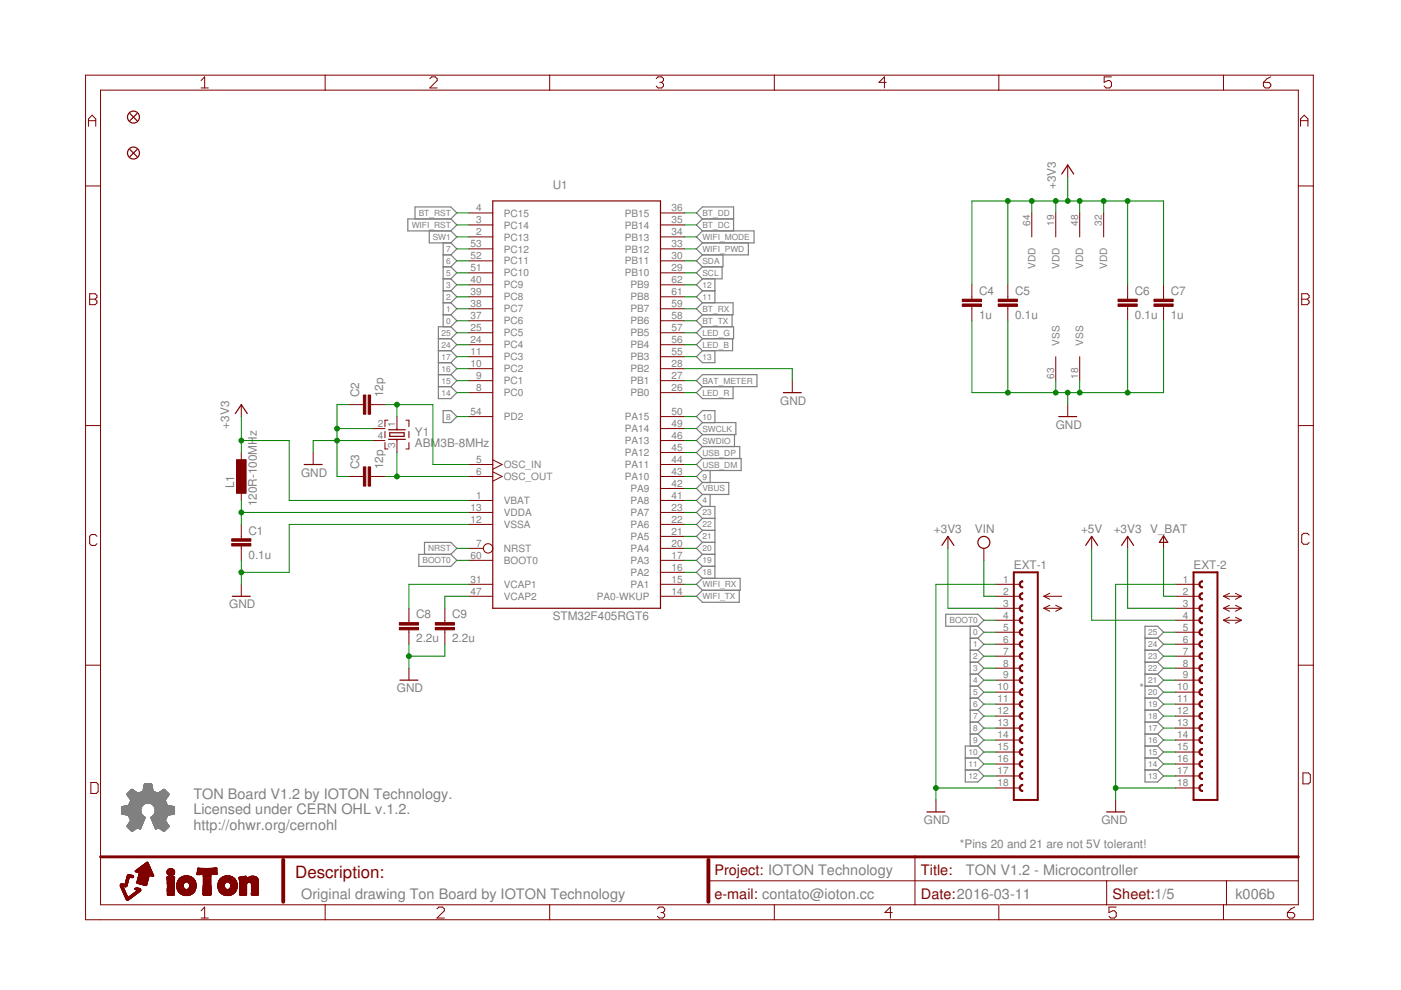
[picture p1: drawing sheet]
<svg xmlns="http://www.w3.org/2000/svg" width="297mm" height="210mm" viewBox="0 0 297 210" stroke-linecap="round" stroke-linejoin="round" font-family="sans-serif">
<defs><g id="words">
<text font-size="3.6" fill="#800000" x="62.6" y="186.1">Description:</text>
<g font-size="3.1" fill="#808080">
<text x="41" y="169.4">TON Board V1.2 by IOTON Technology.</text>
<text x="41" y="172.7">Licensed under CERN OHL v.1.2.</text>
<text x="41" y="176">http://ohwr.org/cernohl</text>
<text x="204.8" y="185.5">TON V1.2 - Microcontroller</text>
<text x="63.9" y="190.6">Original drawing Ton Board by IOTON Technology</text>
<text x="261.9" y="190.6">k006b</text>
</g>
<g font-size="3.1" fill="#800000">
<text x="151.5" y="185.5">Project: IOTON Technology</text>
<text x="195.3" y="185.5">Title:</text>
<text x="151.5" y="190.6">e-mail: contato@ioton.cc</text>
<text x="195.3" y="190.6">Date:2016-03-11</text>
<text x="235.9" y="190.6">Sheet:1/5</text>
</g>
<g font-size="2.5" fill="#808080">
<text x="117.2" y="40.1">U1</text>
<text x="223.8" y="40.1" transform="rotate(-90 223.8 40.1)">+3V3</text>
<text x="207.6" y="62.6">C4</text>
<text x="215.2" y="62.6">C5</text>
<text x="240.6" y="62.6">C6</text>
<text x="248.2" y="62.6">C7</text>
<text x="207.6" y="67.6">1u</text>
<text x="215.2" y="67.6">0.1u</text>
<text x="240.6" y="67.6">0.1u</text>
<text x="248.2" y="67.6">1u</text>
<text x="76.2" y="84.3" transform="rotate(-90 76.2 84.3)">C2</text>
<text x="81.2" y="84.3" transform="rotate(-90 81.2 84.3)">12p</text>
<text x="165.4" y="85.8">GND</text>
<text x="48.6" y="90.9" transform="rotate(-90 48.6 90.9)">+3V3</text>
<text x="88" y="94.7">ABM3B-8MHz</text>
<text x="88" y="92.4">Y1</text>
<text x="223.8" y="90.9">GND</text>
<text x="63.9" y="101">GND</text>
<text x="76.2" y="99.5" transform="rotate(-90 76.2 99.5)">C3</text>
<text x="81.2" y="99.5" transform="rotate(-90 81.2 99.5)">12p</text>
<text x="49.7" y="103.6" transform="rotate(-90 49.7 103.6)">L1</text>
<text x="54.5" y="107.4" transform="rotate(-90 54.5 107.4)">120R-100MHz</text>
<text x="52.7" y="113.4">C1</text>
<text x="198" y="113">+3V3</text>
<text x="206.7" y="113.1">VIN</text>
<text x="229.2" y="113">+5V</text>
<text x="236.1" y="113">+3V3</text>
<text x="243.9" y="113">V_BAT</text>
<text x="52.7" y="118.4">0.1u</text>
<text x="215" y="120.6">EXT-1</text>
<text x="253" y="120.6">EXT-2</text>
<text x="48.6" y="129">GND</text>
<text x="88.2" y="131.1">C8</text>
<text x="95.8" y="131.1">C9</text>
<text x="117.2" y="131.5">STM32F405RGT6</text>
<text x="88.2" y="136.2">2.2u</text>
<text x="95.8" y="136.2">2.2u</text>
<text x="84.2" y="146.8">GND</text>
<text x="241.6" y="146.8">*</text>
<text x="195.9" y="174.7">GND</text>
<text x="203.5" y="179.8">*Pins 20 and 21 are not 5V tolerant!</text>
<text x="233.5" y="174.7">GND</text>
</g>
<g font-size="2.1" fill="#808080">
<text x="101" y="47.3">3</text>
<text x="101" y="44.8">4</text>
<text x="106.8" y="45.9">PC15</text>
<text x="132.5" y="45.9">PB15</text>
<text x="142.4" y="47.3">35</text>
<text x="142.4" y="44.8">36</text>
<text x="218.4" y="47.9" transform="rotate(-90 218.4 47.9)">64</text>
<text x="223.5" y="47.9" transform="rotate(-90 223.5 47.9)">19</text>
<text x="228.6" y="47.9" transform="rotate(-90 228.6 47.9)">48</text>
<text x="233.6" y="47.9" transform="rotate(-90 233.6 47.9)">32</text>
<text x="99.8" y="52.4">53</text>
<text x="101" y="49.9">2</text>
<text x="106.8" y="51">PC13</text>
<text x="106.8" y="48.5">PC14</text>
<text x="106.8" y="53.5">PC12</text>
<text x="132.5" y="53.5">PB12</text>
<text x="132.5" y="51">PB13</text>
<text x="132.5" y="48.5">PB14</text>
<text x="142.4" y="52.4">33</text>
<text x="142.4" y="49.9">34</text>
<text x="99.8" y="57.5">51</text>
<text x="99.8" y="55">52</text>
<text x="106.8" y="58.6">PC10</text>
<text x="106.8" y="56.1">PC11</text>
<text x="132.5" y="58.6">PB10</text>
<text x="132.5" y="56.1">PB11</text>
<text x="142.4" y="57.5">29</text>
<text x="142.4" y="55">30</text>
<text x="219.5" y="57.1" transform="rotate(-90 219.5 57.1)">VDD</text>
<text x="224.6" y="57.1" transform="rotate(-90 224.6 57.1)">VDD</text>
<text x="229.7" y="57.1" transform="rotate(-90 229.7 57.1)">VDD</text>
<text x="234.8" y="57.1" transform="rotate(-90 234.8 57.1)">VDD</text>
<text x="99.8" y="65.1">38</text>
<text x="99.8" y="62.6">39</text>
<text x="99.8" y="60">40</text>
<text x="106.8" y="63.7">PC8</text>
<text x="106.8" y="61.2">PC9</text>
<text x="133.7" y="63.7">PB8</text>
<text x="133.7" y="61.2">PB9</text>
<text x="142.4" y="65.1">59</text>
<text x="142.4" y="62.6">61</text>
<text x="142.4" y="60">62</text>
<text x="99.8" y="70.2">25</text>
<text x="99.8" y="67.7">37</text>
<text x="106.8" y="71.3">PC5</text>
<text x="106.8" y="68.8">PC6</text>
<text x="106.8" y="66.2">PC7</text>
<text x="133.7" y="71.3">PB5</text>
<text x="133.7" y="68.8">PB6</text>
<text x="133.7" y="66.2">PB7</text>
<text x="142.4" y="70.2">57</text>
<text x="142.4" y="67.7">58</text>
<text x="99.8" y="77.8">10</text>
<text x="99.8" y="75.3">11</text>
<text x="99.8" y="72.7">24</text>
<text x="106.8" y="76.4">PC3</text>
<text x="106.8" y="73.9">PC4</text>
<text x="133.7" y="76.4">PB3</text>
<text x="133.7" y="73.9">PB4</text>
<text x="142.4" y="77.8">28</text>
<text x="142.4" y="75.3">55</text>
<text x="142.4" y="72.7">56</text>
<text x="224.6" y="73.3" transform="rotate(-90 224.6 73.3)">VSS</text>
<text x="229.7" y="73.3" transform="rotate(-90 229.7 73.3)">VSS</text>
<text x="101" y="82.9">8</text>
<text x="101" y="80.4">9</text>
<text x="106.8" y="81.5">PC1</text>
<text x="106.8" y="78.9">PC2</text>
<text x="133.7" y="81.5">PB1</text>
<text x="133.7" y="78.9">PB2</text>
<text x="142.4" y="82.9">26</text>
<text x="142.4" y="80.4">27</text>
<text x="223.5" y="80.3" transform="rotate(-90 223.5 80.3)">63</text>
<text x="228.6" y="80.3" transform="rotate(-90 228.6 80.3)">18</text>
<text x="99.8" y="88">54</text>
<text x="106.8" y="84">PC0</text>
<text x="106.8" y="89.1">PD2</text>
<text x="132.5" y="89.1">PA15</text>
<text x="133.7" y="84">PB0</text>
<text x="142.4" y="88">50</text>
<text x="80.1" y="93.1">4</text>
<text x="80.1" y="90.5">2</text>
<text x="83.8" y="95" transform="rotate(-90 83.8 95)">3</text>
<text x="83.8" y="90.5" transform="rotate(-90 83.8 90.5)">1</text>
<text x="132.5" y="94.2">PA13</text>
<text x="132.5" y="91.6">PA14</text>
<text x="142.4" y="93.1">46</text>
<text x="142.4" y="90.5">49</text>
<text x="142.4" y="95.6">45</text>
<text x="101" y="98.1">5</text>
<text x="101" y="100.7">6</text>
<text x="106.8" y="99.3">OSC_IN</text>
<text x="106.8" y="101.8">OSC_OUT</text>
<text x="132.5" y="101.8">PA10</text>
<text x="132.5" y="99.3">PA11</text>
<text x="132.5" y="96.7">PA12</text>
<text x="142.4" y="100.7">43</text>
<text x="142.4" y="98.1">44</text>
<text x="101" y="105.8">1</text>
<text x="106.8" y="106.9">VBAT</text>
<text x="133.7" y="104.3">PA9</text>
<text x="133.7" y="106.9">PA8</text>
<text x="142.4" y="103.2">42</text>
<text x="142.4" y="105.8">41</text>
<text x="99.8" y="108.3">13</text>
<text x="99.8" y="110.8">12</text>
<text x="106.8" y="109.4">VDDA</text>
<text x="106.8" y="112">VSSA</text>
<text x="133.7" y="112">PA6</text>
<text x="133.7" y="109.4">PA7</text>
<text x="142.4" y="113.4">21</text>
<text x="142.4" y="110.8">22</text>
<text x="142.4" y="108.3">23</text>
<text x="99.8" y="118.5">60</text>
<text x="101" y="115.9">7</text>
<text x="106.8" y="119.6">BOOT0</text>
<text x="106.8" y="117">NRST</text>
<text x="133.7" y="119.6">PA3</text>
<text x="133.7" y="117">PA4</text>
<text x="133.7" y="114.5">PA5</text>
<text x="142.4" y="118.5">17</text>
<text x="142.4" y="115.9">20</text>
<text x="99.8" y="123.5">31</text>
<text x="106.8" y="124.7">VCAP1</text>
<text x="133.7" y="124.7">PA1</text>
<text x="133.7" y="122.1">PA2</text>
<text x="142.4" y="123.5">15</text>
<text x="142.4" y="121">16</text>
<text x="212.7" y="123.5">1</text>
<text x="250.8" y="123.5">1</text>
<text x="99.8" y="126.1">47</text>
<text x="106.8" y="127.2">VCAP2</text>
<text x="126.5" y="127.2">PA0-WKUP</text>
<text x="142.4" y="126.1">14</text>
<text x="212.7" y="126.1">2</text>
<text x="212.7" y="128.6">3</text>
<text x="212.7" y="131.2">4</text>
<text x="250.8" y="126.1">2</text>
<text x="250.8" y="128.6">3</text>
<text x="250.8" y="131.2">4</text>
<text x="212.7" y="133.7">5</text>
<text x="212.7" y="136.2">6</text>
<text x="250.8" y="133.7">5</text>
<text x="250.8" y="136.2">6</text>
<text x="212.7" y="138.8">7</text>
<text x="212.7" y="141.3">8</text>
<text x="212.7" y="143.9">9</text>
<text x="250.8" y="138.8">7</text>
<text x="250.8" y="141.3">8</text>
<text x="250.8" y="143.9">9</text>
<text x="211.5" y="146.4">10</text>
<text x="211.5" y="148.9">11</text>
<text x="249.6" y="146.4">10</text>
<text x="249.6" y="148.9">11</text>
<text x="211.5" y="151.5">12</text>
<text x="211.5" y="154">13</text>
<text x="249.6" y="151.5">12</text>
<text x="249.6" y="154">13</text>
<text x="211.5" y="156.6">14</text>
<text x="211.5" y="159.1">15</text>
<text x="211.5" y="161.6">16</text>
<text x="249.6" y="156.6">14</text>
<text x="249.6" y="159.1">15</text>
<text x="249.6" y="161.6">16</text>
<text x="211.5" y="164.2">17</text>
<text x="211.5" y="166.7">18</text>
<text x="249.6" y="164.2">17</text>
<text x="249.6" y="166.7">18</text>
</g>
<g font-size="1.8" fill="#808080">
<text x="88.8" y="45.8">BT_RST</text>
<text x="148.9" y="45.8">BT_DD</text>
<text x="87.3" y="48.3">WIFI_RST</text>
<text x="91.7" y="50.9">SW1</text>
<text x="94.6" y="53.4">7</text>
<text x="148.9" y="48.3">BT_DC</text>
<text x="148.9" y="53.4">WIFI_PWD</text>
<text x="148.9" y="50.9">WIFI_MODE</text>
<text x="94.6" y="58.5">5</text>
<text x="94.6" y="55.9">6</text>
<text x="148.9" y="55.9">SDA</text>
<text x="148.9" y="58.5">SCL</text>
<text x="94.6" y="63.6">2</text>
<text x="94.6" y="61">3</text>
<text x="148.9" y="63.6">11</text>
<text x="148.9" y="61">12</text>
<text x="93.6" y="71.2">25</text>
<text x="94.6" y="66.1">1</text>
<text x="94.6" y="68.6">0</text>
<text x="148.9" y="71.2">LED_G</text>
<text x="148.9" y="66.1">BT_RX</text>
<text x="148.9" y="68.6">BT_TX</text>
<text x="93.6" y="73.7">24</text>
<text x="93.6" y="76.3">17</text>
<text x="148.9" y="73.7">LED_B</text>
<text x="148.9" y="76.3">13</text>
<text x="93.6" y="83.9">14</text>
<text x="93.6" y="81.3">15</text>
<text x="93.6" y="78.8">16</text>
<text x="148.9" y="81.3">BAT_METER</text>
<text x="148.9" y="83.9">LED_R</text>
<text x="94.6" y="89">8</text>
<text x="148.9" y="89">10</text>
<text x="148.9" y="94">SWDIO</text>
<text x="148.9" y="91.5">SWCLK</text>
<text x="148.9" y="96.6">USB_DP</text>
<text x="148.9" y="99.1">USB_DM</text>
<text x="148.9" y="101.7">9</text>
<text x="148.9" y="104.2">VBUS</text>
<text x="148.9" y="106.7">4</text>
<text x="148.9" y="109.3">23</text>
<text x="148.9" y="111.8">22</text>
<text x="89.6" y="119.4">BOOT0</text>
<text x="90.7" y="116.9">NRST</text>
<text x="148.9" y="114.4">21</text>
<text x="148.9" y="116.9">20</text>
<text x="148.9" y="119.4">19</text>
<text x="148.9" y="122">18</text>
<text x="148.9" y="124.5">WIFI_RX</text>
<text x="148.9" y="127.1">WIFI_TX</text>
<text x="201.3" y="132.1">BOOT0</text>
<text x="206.3" y="137.2">1</text>
<text x="206.3" y="134.7">0</text>
<text x="243.5" y="134.7">25</text>
<text x="243.5" y="137.2">24</text>
<text x="206.3" y="139.8">2</text>
<text x="206.3" y="142.3">3</text>
<text x="243.5" y="139.8">23</text>
<text x="243.5" y="142.3">22</text>
<text x="206.3" y="147.4">5</text>
<text x="206.3" y="149.9">6</text>
<text x="206.3" y="144.8">4</text>
<text x="243.5" y="144.8">21</text>
<text x="243.5" y="147.4">20</text>
<text x="243.5" y="149.9">19</text>
<text x="206.3" y="155">8</text>
<text x="206.3" y="152.5">7</text>
<text x="243.5" y="152.5">18</text>
<text x="243.5" y="155">17</text>
<text x="205.4" y="160.1">10</text>
<text x="206.3" y="157.5">9</text>
<text x="243.5" y="160.1">15</text>
<text x="243.5" y="157.5">16</text>
<text x="205.4" y="162.6">11</text>
<text x="205.4" y="165.2">12</text>
<text x="243.5" y="165.2">13</text>
<text x="243.5" y="162.6">14</text>
</g>
</g></defs>
<g fill="#808080" stroke="#808080" stroke-width=".21">
<path d="M27.9 176.2l.2 .1z"/>
<path d="M34.7 176.2l.2 .1z"/>
<path d="M27.9 176.2h.3z"/>
<path d="M34.6 176.2h.3z"/>
<path d="M27.8 176.2h.4z"/>
<path d="M27.8 176.1l.4 .1z"/>
<path d="M34.5 176.1l.5 .1z"/>
<path d="M27.8 176.1h.5z"/>
<path d="M34.5 176.1h.5z"/>
<path d="M27.7 176.1h.6z"/>
<path d="M34.4 176.1h.6z"/>
<path d="M27.7 176l.7 .1z"/>
<path d="M34.4 176l.7 .1z"/>
<path d="M27.6 176h.8z"/>
<path d="M34.3 176h.8z"/>
<path d="M27.6 176h.9z"/>
<path d="M27.6 175.9l.9 .1z"/>
<path d="M34.2 175.9l1 .1z"/>
<path d="M27.6 175.9l1 .1z"/>
<path d="M27.5 175.9h1.1z"/>
<path d="M34.2 175.9h1z"/>
<path d="M34.1 175.9h1.1z"/>
<path d="M27.5 175.8l1.2 .1z"/>
<path d="M34.1 175.8l1.2 .1z"/>
<path d="M27.5 175.8h1.2z"/>
<path d="M34 175.8h1.3z"/>
<path d="M27.4 175.8h1.4z"/>
<path d="M27.4 175.7l1.4 .1z"/>
<path d="M29.6 175.7l.2 .1z"/>
<path d="M33 175.7l.1 .1z"/>
<path d="M33.9 175.7l1.5 .1z"/>
<path d="M27.4 175.7h1.5z"/>
<path d="M29.5 175.7h.3z"/>
<path d="M33 175.7h.2z"/>
<path d="M33.9 175.7h1.5z"/>
<path d="M27.3 175.7h1.6z"/>
<path d="M33 175.7h.3z"/>
<path d="M32.9 175.7h.4z"/>
<path d="M33.8 175.7h1.7z"/>
<path d="M27.3 175.6l1.7 .1z"/>
<path d="M29.4 175.6l.4 .1z"/>
<path d="M32.9 175.6l.4 .1z"/>
<path d="M33.8 175.6l1.7 .1z"/>
<path d="M27.3 175.6h1.7z"/>
<path d="M29.4 175.6h.4z"/>
<path d="M32.9 175.6h.5z"/>
<path d="M33.8 175.6h1.7z"/>
<path d="M27.2 175.6h1.8z"/>
<path d="M29.3 175.6h.6z"/>
<path d="M33.7 175.6h1.8z"/>
<path d="M27.2 175.6h1.9z"/>
<path d="M32.9 175.6h.6z"/>
<path d="M33.7 175.6h1.9z"/>
<path d="M27.2 175.5l1.9 .1z"/>
<path d="M29.2 175.5l.7 .1z"/>
<path d="M32.9 175.5l.7 .1z"/>
<path d="M33.6 175.5l2 .1z"/>
<path d="M27.2 175.5l2.7 .1z"/>
<path d="M32.9 175.5l2.7 .1z"/>
<path d="M27.1 175.5h2.8z"/>
<path d="M32.9 175.5h2.7z"/>
<path d="M27.1 175.4l2.8 .1z"/>
<path d="M32.8 175.4l2.9 .1z"/>
<path d="M27.1 175.4l2.9 .1z"/>
<path d="M27.1 175.4h2.8z"/>
<path d="M32.8 175.4h2.9z"/>
<path d="M27 175.3l2.9 .1z"/>
<path d="M32.8 175.3l3 .1z"/>
<path d="M27 175.3l3 .1z"/>
<path d="M27 175.3h3z"/>
<path d="M32.8 175.3h3z"/>
<path d="M26.9 175.3h3.1z"/>
<path d="M26.9 175.2l3.1 .1z"/>
<path d="M32.8 175.2l3.1 .1z"/>
<path d="M26.9 175.2h3.1z"/>
<path d="M32.7 175.2h3.2z"/>
<path d="M26.9 175.1l3.1 .1z"/>
<path d="M32.7 175.1l3.1 .1z"/>
<path d="M26.9 175.1h3.2z"/>
<path d="M32.7 175.1h3.1z"/>
<path d="M27 175.1h3.1z"/>
<path d="M27 175l3.1 .1z"/>
<path d="M32.7 175l3.1 .1z"/>
<path d="M27 175h3.1z"/>
<path d="M32.7 175h3.1z"/>
<path d="M27 174.9l3.1 .1z"/>
<path d="M32.6 174.9l3.1 .1z"/>
<path d="M27.1 174.9h3z"/>
<path d="M32.6 174.9h3.1z"/>
<path d="M27.1 174.8l3.1 .1z"/>
<path d="M32.6 174.8l3 .1z"/>
<path d="M27.2 174.8h3z"/>
<path d="M32.6 174.8h3z"/>
<path d="M27.1 174.8h3.1z"/>
<path d="M27.2 174.7l3 .1z"/>
<path d="M32.6 174.7l3 .1z"/>
<path d="M27.2 174.7h3z"/>
<path d="M32.5 174.7h3z"/>
<path d="M27.2 174.6l3 .1z"/>
<path d="M32.5 174.6l3 .1z"/>
<path d="M27.3 174.6h3z"/>
<path d="M32.5 174.6h3z"/>
<path d="M32.5 174.6h2.9z"/>
<path d="M27.3 174.5l3 .1z"/>
<path d="M32.5 174.5l2.9 .1z"/>
<path d="M27.3 174.5h3z"/>
<path d="M32.4 174.5h3z"/>
<path d="M27.4 174.5h2.9z"/>
<path d="M27.4 174.4l2.9 .1z"/>
<path d="M32.4 174.4l3 .1z"/>
<path d="M27.4 174.4l3 .1z"/>
<path d="M32.4 174.4l2.9 .1z"/>
<path d="M27.4 174.4h2.9z"/>
<path d="M32.4 174.4h2.9z"/>
<path d="M27.4 174.4h3z"/>
<path d="M27.5 174.3l2.9 .1z"/>
<path d="M32.4 174.3l2.9 .1z"/>
<path d="M27.5 174.3h2.9z"/>
<path d="M32.4 174.3h2.9z"/>
<path d="M32.4 174.3h2.8z"/>
<path d="M27.5 174.2l2.9 .1z"/>
<path d="M32.4 174.2l2.8 .1z"/>
<path d="M27.5 174.2h2.9z"/>
<path d="M32.3 174.2h2.9z"/>
<path d="M27.6 174.2h2.8z"/>
<path d="M27.6 174.1l2.8 .1z"/>
<path d="M32.3 174.1l2.9 .1z"/>
<path d="M27.6 174.1l2.9 .1z"/>
<path d="M32.3 174.1l2.8 .1z"/>
<path d="M27.6 174.1h2.9z"/>
<path d="M32.3 174.1h2.8z"/>
<path d="M27.6 174l2.9 .1z"/>
<path d="M32.3 174l2.8 .1z"/>
<path d="M27.7 174l2.8 .1z"/>
<path d="M27.7 174h2.8z"/>
<path d="M32.3 174h2.8z"/>
<path d="M27.7 173.9l2.8 .1z"/>
<path d="M32.2 173.9l2.9 .1z"/>
<path d="M27.7 173.9h2.8z"/>
<path d="M32.2 173.9h2.9z"/>
<path d="M27.6 173.9h3z"/>
<path d="M27.6 173.8l3 .1z"/>
<path d="M32.2 173.8l2.9 .1z"/>
<path d="M27.6 173.8h3z"/>
<path d="M32.2 173.8h2.9z"/>
<path d="M32.2 173.8h3z"/>
<path d="M27.6 173.7l3 .1z"/>
<path d="M32.2 173.7l3 .1z"/>
<path d="M27.6 173.7h3z"/>
<path d="M32.1 173.7h3.1z"/>
<path d="M27.5 173.6l3.2 .1z"/>
<path d="M32.1 173.6l3.1 .1z"/>
<path d="M27.5 173.6h3.2z"/>
<path d="M32.1 173.6h3.1z"/>
<path d="M27.5 173.5l3.2 .1z"/>
<path d="M32.1 173.5l3.1 .1z"/>
<path d="M32 173.5l3.2 .1z"/>
<path d="M27.5 173.5h3.2z"/>
<path d="M32 173.5h3.3z"/>
<path d="M27.5 173.4l3.2 .1z"/>
<path d="M32 173.4l3.3 .1z"/>
<path d="M27.5 173.4h3.3z"/>
<path d="M32 173.4h3.3z"/>
<path d="M27.4 173.4h3.4z"/>
<path d="M27.4 173.3l3.4 .1z"/>
<path d="M32 173.3l3.3 .1z"/>
<path d="M27.4 173.3h3.4z"/>
<path d="M32 173.3h3.3z"/>
<path d="M27.4 173.2l3.3 .1z"/>
<path d="M32 173.2l3.4 .1z"/>
<path d="M27.4 173.2h3.3z"/>
<path d="M32.1 173.2h3.3z"/>
<path d="M27.4 173.2h3.2z"/>
<path d="M27.3 173.1l3.3 .1z"/>
<path d="M32.1 173.1l3.3 .1z"/>
<path d="M32.2 173.1l3.2 .1z"/>
<path d="M27.3 173.1h3.2z"/>
<path d="M32.2 173.1h3.2z"/>
<path d="M32.3 173.1h3.2z"/>
<path d="M27.3 173l3.2 .1z"/>
<path d="M32.3 173l3.1 .1z"/>
<path d="M27.3 173l3.1 .1z"/>
<path d="M32.3 173l3.2 .1z"/>
<path d="M27.3 173h3.1z"/>
<path d="M32.3 173h3.2z"/>
<path d="M32.4 173h3.1z"/>
<path d="M27.3 172.9l3.1 .1z"/>
<path d="M32.4 172.9l3.1 .1z"/>
<path d="M27.3 172.9l3 .1z"/>
<path d="M27.2 172.9h3.1z"/>
<path d="M32.5 172.9h3z"/>
<path d="M27.2 172.8l3 .1z"/>
<path d="M32.5 172.8l3.1 .1z"/>
<path d="M27.1 172.8h3.1z"/>
<path d="M32.6 172.8h3.1z"/>
<path d="M26.9 172.8h3.3z"/>
<path d="M32.6 172.8h3.2z"/>
<path d="M26.8 172.8h3.4z"/>
<path d="M32.6 172.8h3.4z"/>
<path d="M26.7 172.7l3.4 .1z"/>
<path d="M32.6 172.7l3.5 .1z"/>
<path d="M26.5 172.7l3.6 .1z"/>
<path d="M32.6 172.7l3.6 .1z"/>
<path d="M26.4 172.7h3.7z"/>
<path d="M32.6 172.7h3.8z"/>
<path d="M26.2 172.7h3.9z"/>
<path d="M32.7 172.7h3.8z"/>
<path d="M26.1 172.6l4 .1z"/>
<path d="M32.7 172.6l3.9 .1z"/>
<path d="M26 172.6l4.1 .1z"/>
<path d="M32.7 172.6l4.1 .1z"/>
<path d="M25.8 172.6h4.2z"/>
<path d="M32.7 172.6h4.2z"/>
<path d="M32.7 172.6h4.3z"/>
<path d="M25.8 172.5l4.2 .1z"/>
<path d="M32.7 172.5l4.3 .1z"/>
<path d="M32.8 172.5l4.2 .1z"/>
<path d="M25.8 172.5h4.2z"/>
<path d="M32.8 172.5h4.2z"/>
<path d="M25.8 172.4l4.2 .1z"/>
<path d="M32.8 172.4l4.2 .1z"/>
<path d="M25.8 172.4h4.2z"/>
<path d="M32.8 172.4h4.2z"/>
<path d="M25.8 172.4h4.1z"/>
<path d="M25.8 172.3l4.1 .1z"/>
<path d="M32.8 172.3l4.2 .1z"/>
<path d="M25.8 172.3h4.1z"/>
<path d="M32.8 172.3h4.2z"/>
<path d="M32.9 172.3h4.1z"/>
<path d="M25.8 172.2l4.1 .1z"/>
<path d="M32.9 172.2l4.1 .1z"/>
<path d="M25.8 172.2h4.1z"/>
<path d="M32.9 172.2h4.1z"/>
<path d="M25.8 172.1l4.1 .1z"/>
<path d="M32.9 172.1l4.1 .1z"/>
<path d="M25.8 172.1h4.1z"/>
<path d="M32.9 172.1h4.1z"/>
<path d="M25.8 172l4.1 .1z"/>
<path d="M32.9 172l4.1 .1z"/>
<path d="M25.8 172h4.1z"/>
<path d="M32.9 172h4.1z"/>
<path d="M25.8 171.9l4 .1z"/>
<path d="M32.9 171.9l4.1 .1z"/>
<path d="M25.8 171.9h4z"/>
<path d="M32.9 171.9h4.1z"/>
<path d="M25.8 171.8l4 .1z"/>
<path d="M32.9 171.8l4.1 .1z"/>
<path d="M25.8 171.8h4z"/>
<path d="M32.9 171.8h4.1z"/>
<path d="M25.8 171.7l4 .1z"/>
<path d="M32.9 171.7l4.1 .1z"/>
<path d="M25.8 171.7h4z"/>
<path d="M32.9 171.7h4.1z"/>
<path d="M25.8 171.6l4.1 .1z"/>
<path d="M32.9 171.6l4.1 .1z"/>
<path d="M25.8 171.6h4.1z"/>
<path d="M32.9 171.6h4.1z"/>
<path d="M25.8 171.5l4.1 .1z"/>
<path d="M32.9 171.5l4.1 .1z"/>
<path d="M25.8 171.5h4.1z"/>
<path d="M32.9 171.5h4.1z"/>
<path d="M25.8 171.4l4.1 .1z"/>
<path d="M32.9 171.4l4.1 .1z"/>
<path d="M25.8 171.4h4.1z"/>
<path d="M32.9 171.4h4.1z"/>
<path d="M25.8 171.3l4.1 .1z"/>
<path d="M32.9 171.3l4.1 .1z"/>
<path d="M32.8 171.3l4.2 .1z"/>
<path d="M25.8 171.3h4.1z"/>
<path d="M32.8 171.3h4.2z"/>
<path d="M25.8 171.2l4.1 .1z"/>
<path d="M32.8 171.2l4.2 .1z"/>
<path d="M25.8 171.2h4.2z"/>
<path d="M32.8 171.2h4.2z"/>
<path d="M25.8 171.1l4.2 .1z"/>
<path d="M32.8 171.1l4.2 .1z"/>
<path d="M25.8 171.1h4.2z"/>
<path d="M32.8 171.1h4.2z"/>
<path d="M32.7 171.1h4.3z"/>
<path d="M25.8 171l4.2 .1z"/>
<path d="M32.7 171l4.3 .1z"/>
<path d="M25.8 171h4.3z"/>
<path d="M32.7 171h4.2z"/>
<path d="M25.9 171h4.2z"/>
<path d="M26 171h4.1z"/>
<path d="M32.7 171h4z"/>
<path d="M26.2 170.9l3.9 .1z"/>
<path d="M32.7 170.9l3.9 .1z"/>
<path d="M26.3 170.9h3.8z"/>
<path d="M32.6 170.9h3.9z"/>
<path d="M26.4 170.9h3.7z"/>
<path d="M32.6 170.9h3.7z"/>
<path d="M26.6 170.9h3.6z"/>
<path d="M32.6 170.9h3.6z"/>
<path d="M26.7 170.8l3.5 .1z"/>
<path d="M32.6 170.8l3.4 .1z"/>
<path d="M26.9 170.8l3.3 .1z"/>
<path d="M32.6 170.8l3.3 .1z"/>
<path d="M27 170.8h3.2z"/>
<path d="M32.5 170.8h3.3z"/>
<path d="M27.1 170.8h3.1z"/>
<path d="M32.5 170.8h3.1z"/>
<path d="M27.2 170.7l3.1 .1z"/>
<path d="M32.5 170.7l3 .1z"/>
<path d="M27.3 170.7l3 .1z"/>
<path d="M27.3 170.7h3z"/>
<path d="M32.4 170.7h3.1z"/>
<path d="M27.3 170.6l3 .1z"/>
<path d="M32.4 170.6l3.1 .1z"/>
<path d="M27.3 170.6l3.1 .1z"/>
<path d="M27.3 170.6h3.1z"/>
<path d="M32.3 170.6h3.1z"/>
<path d="M27.3 170.6h3.2z"/>
<path d="M27.3 170.5l3.2 .1z"/>
<path d="M32.3 170.5l3.1 .1z"/>
<path d="M27.4 170.5h3.1z"/>
<path d="M32.2 170.5h3.2z"/>
<path d="M27.4 170.5h3.2z"/>
<path d="M27.4 170.4l3.3 .1z"/>
<path d="M32.1 170.4l3.3 .1z"/>
<path d="M27.4 170.4h3.4z"/>
<path d="M32 170.4h3.3z"/>
<path d="M27.4 170.3l3.4 .1z"/>
<path d="M31.9 170.3l3.4 .1z"/>
<path d="M27.5 170.3l3.4 .1z"/>
<path d="M31.8 170.3l3.5 .1z"/>
<path d="M27.4 170.3h3.6z"/>
<path d="M31.8 170.3h3.5z"/>
<path d="M27.5 170.3h3.7z"/>
<path d="M31.6 170.3h3.7z"/>
<path d="M27.5 170.2l7.8 .1z"/>
<path d="M27.5 170.2h7.8z"/>
<path d="M27.5 170.2h7.7z"/>
<path d="M27.5 170.1l7.7 .1z"/>
<path d="M27.6 170.1h7.6z"/>
<path d="M27.5 170.1h7.7z"/>
<path d="M27.6 170l7.6 .1z"/>
<path d="M27.6 170h7.6z"/>
<path d="M27.6 169.9l7.5 .1z"/>
<path d="M27.6 169.9l7.6 .1z"/>
<path d="M27.6 169.9h7.6z"/>
<path d="M27.6 169.9h7.5z"/>
<path d="M27.7 169.8l7.4 .1z"/>
<path d="M27.6 169.8l7.5 .1z"/>
<path d="M27.7 169.8h7.4z"/>
<path d="M27.7 169.7l7.4 .1z"/>
<path d="M27.7 169.7h7.4z"/>
<path d="M27.7 169.7h7.3z"/>
<path d="M27.7 169.6l7.3 .1z"/>
<path d="M27.7 169.6l7.4 .1z"/>
<path d="M27.7 169.6h7.4z"/>
<path d="M27.7 169.5l7.4 .1z"/>
<path d="M27.7 169.5h7.4z"/>
<path d="M27.6 169.5h7.6z"/>
<path d="M27.6 169.5h7.5z"/>
<path d="M27.6 169.4l7.6 .1z"/>
<path d="M27.5 169.4h7.7z"/>
<path d="M27.5 169.3l7.7 .1z"/>
<path d="M27.5 169.3h7.8z"/>
<path d="M27.5 169.2l7.8 .1z"/>
<path d="M27.4 169.2h7.9z"/>
<path d="M27.4 169.2h8z"/>
<path d="M27.4 169.1l8 .1z"/>
<path d="M27.4 169.1h8z"/>
<path d="M27.3 169.1h8.1z"/>
<path d="M27.3 169l8.2 .1z"/>
<path d="M27.3 169h8.2z"/>
<path d="M27.2 168.9l8.3 .1z"/>
<path d="M27.2 168.9h8.3z"/>
<path d="M27.2 168.8l8.4 .1z"/>
<path d="M27.1 168.8h8.5z"/>
<path d="M27.2 168.8h8.4z"/>
<path d="M27.1 168.7l8.6 .1z"/>
<path d="M27.1 168.7l8.5 .1z"/>
<path d="M27.1 168.7h8.6z"/>
<path d="M27 168.7h8.7z"/>
<path d="M27 168.6l8.7 .1z"/>
<path d="M27 168.6h8.8z"/>
<path d="M27 168.5l8.8 .1z"/>
<path d="M26.9 168.5h8.9z"/>
<path d="M26.9 168.4l9 .1z"/>
<path d="M26.9 168.4h9z"/>
<path d="M26.9 168.3l9 .1z"/>
<path d="M26.9 168.3l8.9 .1z"/>
<path d="M26.9 168.3h8.9z"/>
<path d="M27 168.3h8.8z"/>
<path d="M27 168.2l8.8 .1z"/>
<path d="M27 168.2l8.7 .1z"/>
<path d="M27 168.2h8.7z"/>
<path d="M27.1 168.2h8.6z"/>
<path d="M27.1 168.1l2.2 .1z"/>
<path d="M29.3 168.1l6.4 .1z"/>
<path d="M27.1 168.1h2.1z"/>
<path d="M29.4 168.1h4z"/>
<path d="M33.5 168.1h2.1z"/>
<path d="M29.4 168.1h3.9z"/>
<path d="M33.6 168.1h2z"/>
<path d="M27.2 168.1h1.9z"/>
<path d="M29.5 168.1h3.8z"/>
<path d="M27.2 168l1.9 .1z"/>
<path d="M29.6 168l3.6 .1z"/>
<path d="M33.7 168l1.8 .1z"/>
<path d="M27.2 168l1.8 .1z"/>
<path d="M29.6 168l3.5 .1z"/>
<path d="M27.3 168h1.7z"/>
<path d="M29.7 168h3.4z"/>
<path d="M33.8 168h1.7z"/>
<path d="M29.7 168h3.3z"/>
<path d="M27.3 167.9l1.6 .1z"/>
<path d="M29.8 167.9l3.2 .1z"/>
<path d="M33.8 167.9l1.6 .1z"/>
<path d="M29.9 167.9l3 .1z"/>
<path d="M33.9 167.9l1.5 .1z"/>
<path d="M27.3 167.9h1.5z"/>
<path d="M30 167.9h2.8z"/>
<path d="M33.9 167.9h1.5z"/>
<path d="M27.4 167.9h1.4z"/>
<path d="M27.4 167.8l1.4 .1z"/>
<path d="M30 167.8l2.7 .1z"/>
<path d="M34 167.8l1.3 .1z"/>
<path d="M27.4 167.8l1.3 .1z"/>
<path d="M30.1 167.8l2.6 .1z"/>
<path d="M27.5 167.8h1.2z"/>
<path d="M30.1 167.8h2.5z"/>
<path d="M34.1 167.8h1.2z"/>
<path d="M30.2 167.8h2.3z"/>
<path d="M27.5 167.7l1.1 .1z"/>
<path d="M30.3 167.7l2.2 .1z"/>
<path d="M34.1 167.7l1.1 .1z"/>
<path d="M27.5 167.7h1.1z"/>
<path d="M30.3 167.7h2.1z"/>
<path d="M34.2 167.7h1z"/>
<path d="M27.6 167.7h1z"/>
<path d="M27.6 167.7h.9z"/>
<path d="M27.6 167.6l.9 .1z"/>
<path d="M30.3 167.6l2.1 .1z"/>
<path d="M34.3 167.6l.8 .1z"/>
<path d="M27.6 167.6h.8z"/>
<path d="M30.3 167.6h2.1z"/>
<path d="M34.3 167.6h.8z"/>
<path d="M30.4 167.6h2z"/>
<path d="M27.7 167.6h.7z"/>
<path d="M34.4 167.6h.7z"/>
<path d="M27.7 167.5l.6 .1z"/>
<path d="M30.3 167.5l2.1 .1z"/>
<path d="M34.4 167.5l.6 .1z"/>
<path d="M34.5 167.5l.5 .1z"/>
<path d="M27.7 167.5h.6z"/>
<path d="M30.4 167.5h2z"/>
<path d="M34.5 167.5h.5z"/>
<path d="M27.8 167.4l.4 .1z"/>
<path d="M30.4 167.4l2 .1z"/>
<path d="M34.5 167.4l.5 .1z"/>
<path d="M34.6 167.4l.3 .1z"/>
<path d="M27.8 167.4h.4z"/>
<path d="M30.4 167.4h2z"/>
<path d="M34.6 167.4h.3z"/>
<path d="M27.9 167.4h.3z"/>
<path d="M27.9 167.3l.2 .1z"/>
<path d="M30.4 167.3l2 .1z"/>
<path d="M34.7 167.3l.2 .1z"/>
<path d="M34.7 167.3l.1 .1z"/>
<path d="M30.4 167.3h2z"/>
<path d="M30.4 167.2l1.9 .1z"/>
<path d="M30.4 167.2h2z"/>
<path d="M30.4 167.1l2 .1z"/>
<path d="M30.4 167.1h1.9z"/>
<path d="M30.5 167.1h1.8z"/>
<path d="M30.5 167l1.8 .1z"/>
<path d="M30.5 167h1.8z"/>
<path d="M30.4 167h1.9z"/>
<path d="M30.5 166.9l1.8 .1z"/>
<path d="M30.5 166.9h1.8z"/>
<path d="M30.5 166.8l1.8 .1z"/>
<path d="M30.5 166.8h1.8z"/>
<path d="M30.5 166.7l1.8 .1z"/>
<path d="M30.5 166.7h1.7z"/>
<path d="M30.5 166.7h1.8z"/>
<path d="M30.5 166.6l1.8 .1z"/>
<path d="M30.5 166.6h1.8z"/>
<path d="M30.5 166.6h1.7z"/>
<path d="M30.5 166.5l1.7 .1z"/>
<path d="M30.5 166.5h1.7z"/>
<path d="M30.5 166.4l1.7 .1z"/>
<path d="M30.5 166.4h1.7z"/>
<path d="M30.6 166.4h1.6z"/>
<path d="M30.6 166.3l1.6 .1z"/>
<path d="M30.6 166.3h1.6z"/>
<path d="M30.6 166.2l1.6 .1z"/>
<path d="M30.6 166.2h1.6z"/>
<path d="M30.7 166.2h1.4z"/>
</g>
<g fill="none" stroke="#808080" stroke-width=".25">
<path d="M88 46.4v-2.5h7.6l1.3 1.2-1.3 1.3M91 49v2.5h4.6M94 59.1h1.6M94 56.6h1.6M94 51.5v17.8M94 54h1.6M95.6 49l1.3 1.2-1.3 1.3M95.6 46.4h-9.1v2.6h9.1M95.6 56.6l1.3 1.2-1.3 1.3M95.6 51.5l1.3 1.3-1.3 1.2M95.6 54l1.3 1.3-1.3 1.3M95.6 59.1l1.3 1.3-1.3 1.3"/>
<path d="M95.6 46.4l1.3 1.3-1.3 1.3M148.9 49h11v2.5h-11M148.9 46.4l-1.2-1.3 1.2-1.2h6.6v5.1M148.9 59.1l-1.2 1.3 1.2 1.3M148.9 54l-1.2 1.3 1.2 1.3M148.9 56.6l-1.2 1.2 1.2 1.3M148.9 46.4l-1.2 1.3 1.2 1.3M148.9 46.4h6.6M148.9 51.5l-1.2 1.3 1.2 1.2M148.9 49l-1.2 1.2 1.2 1.3M151.6 59.1v5.1M153.1 56.6v2.5h-4.2"/>
<path d="M153.3 54v2.6h-4.4M158.7 51.5v2.5h-9.8M92.9 79.4h2.7M92.9 71.8h2.7M92.9 74.4h2.7M92.9 76.9h2.7M94 66.7h1.6M94 64.2h1.6M94 61.7h1.6M95.6 64.2l1.3 1.3-1.3 1.2M95.6 66.7l1.3 1.3-1.3 1.3M95.6 69.3h-2.7v15.2h2.7l1.3-1.3-1.3-1.2"/>
<path d="M95.6 69.3l1.3 1.2-1.3 1.3M95.6 71.8l1.3 1.3-1.3 1.3M95.6 74.4l1.3 1.2-1.3 1.3M95.6 61.7l1.3 1.2-1.3 1.3M95.6 79.4l1.3 1.3-1.3 1.3M95.6 76.9l1.3 1.3-1.3 1.2M148.9 64.2l-1.2 1.3 1.2 1.2M148.9 66.7l-1.2 1.3 1.2 1.3M148.9 74.4l-1.2 1.2 1.2 1.3h2.7v-2.5M148.9 64.2h6.5v2.5h-6.5M148.9 69.3h6.6v2.5h-6.6M148.9 69.3l-1.2 1.2 1.2 1.3"/>
<path d="M148.9 71.8l-1.2 1.3 1.2 1.3M148.9 61.7h2.7M148.9 61.7l-1.2 1.2 1.2 1.3M155.2 66.7v2.6M155.3 71.8v2.6h-6.4M92.9 82h2.7M94 87.1h1.6l1.3 1.2-1.3 1.3h-1.6zM147.7 80.7l1.2-1.3h11.6v2.6h-11.6zM148.9 94.7l-1.2 1.2 1.2 1.3M148.9 94.7h7.9v2.5M148.9 97.2h8.2v2.6h-8.2M148.9 97.2l-1.2 1.3 1.2 1.3"/>
<path d="M148.9 92.1l-1.2 1.3 1.2 1.3M148.9 89.6h7.1v2.5h-7.1M148.9 89.6l-1.2 1.3 1.2 1.2M148.9 89.6l-1.2-1.3 1.2-1.2h2.7v2.5M148.9 99.8l-1.2 1.2 1.2 1.3M148.9 82l-1.2 1.2 1.2 1.3h6.5v-2.5M150.6 99.8v2.5M155.7 92.1v2.6M88.8 117.5h6.8l1.3 1.3-1.3 1.3h-6.8zM90 117.5v-2.5h5.6l1.3 1.3-1.3 1.2M148.9 102.3l-1.2 1.3 1.2 1.2M148.9 102.3h5.6v2.5h-5.6"/>
<path d="M148.9 117.5h2.7M148.9 115h2.7M148.9 107.4h2.7v15.2M148.9 107.4l-1.2 1.2 1.2 1.3M148.9 109.9h2.7M148.9 109.9l-1.2 1.3 1.2 1.3M148.9 112.5h2.7M148.9 112.5l-1.2 1.2 1.2 1.3M148.9 115l-1.2 1.3 1.2 1.2M148.9 117.5l-1.2 1.3 1.2 1.3M148.9 104.8l-1.2 1.3 1.2 1.3M150.6 104.8v2.6"/>
<path d="M148.9 120.1h2.7M148.9 120.1l-1.2 1.2 1.2 1.3M148.9 122.6h8v2.6h-8M148.9 125.2l-1.2 1.2 1.2 1.3h7.8v-2.5M148.9 122.6l-1.2 1.3 1.2 1.3M200.5 130.2h6.8l1.3 1.3-1.3 1.3h-6.8zM205.7 132.8v25.4M205.7 137.9h1.6M205.7 135.3h1.6M207.3 135.3l1.3 1.3-1.3 1.3M207.3 132.8l1.3 1.2-1.3 1.3M207.3 137.9l1.3 1.2-1.3 1.3"/>
<path d="M242.8 137.9h2.6M242.8 135.3h2.6M245.4 135.3l1.3-1.3-1.3-1.2h-2.6v33h2.6l1.3-1.3-1.3-1.2M245.4 135.3l1.3 1.3-1.3 1.3M245.4 137.9l1.3 1.2-1.3 1.3M205.7 148h1.6M205.7 145.5h1.6M205.7 155.6h1.6M205.7 153.1h1.6M205.7 150.6h1.6M205.7 140.4h1.6M205.7 142.9h1.6"/>
<path d="M207.3 145.5l1.3 1.2-1.3 1.3M207.3 158.2l1.3 1.2-1.3 1.3M207.3 158.2h-2.6v7.6h2.6l1.3-1.3-1.3-1.2M207.3 155.6l1.3 1.3-1.3 1.3M207.3 153.1l1.3 1.3-1.3 1.2M207.3 150.6l1.3 1.2-1.3 1.3M207.3 148l1.3 1.3-1.3 1.3M207.3 140.4l1.3 1.3-1.3 1.2M207.3 142.9l1.3 1.3-1.3 1.3M242.8 148h2.6M242.8 145.5h2.6M242.8 158.2h2.6"/>
<path d="M242.8 155.6h2.6M242.8 153.1h2.6M242.8 150.6h2.6M242.8 140.4h2.6M242.8 142.9h2.6M245.4 140.4l1.3 1.3-1.3 1.2M245.4 142.9l1.3 1.3-1.3 1.3M245.4 145.5l1.3 1.2-1.3 1.3M245.4 148l1.3 1.3-1.3 1.3M245.4 150.6l1.3 1.2-1.3 1.3M245.4 153.1l1.3 1.3-1.3 1.2M245.4 158.2l1.3 1.2-1.3 1.3"/>
<path d="M245.4 155.6l1.3 1.3-1.3 1.3M204.7 160.7h2.6M204.7 163.3h2.6M207.3 160.7l1.3 1.3-1.3 1.3M242.8 160.7h2.6M242.8 163.3h2.6M245.4 160.7l1.3 1.3-1.3 1.3"/>
</g>
<g fill="none" stroke="#800000" stroke-width=".21">
<path d="M42.6 17.1l.8-.8v2.3M42.6 18.6h1.6M68.9 15.9v3.2M91.1 16.7l.4-.4h.8l.4 .4v.4l-1.6 1.5h1.6M116.5 15.9v3.2M139.1 16.7l.4-.4h.8l.4 .4v.4l-.4 .4M139.9 17.5h.4M140.3 17.5l.4 .4v.3l-.4 .4h-.8l-.4-.4M164.2 15.9v3.2M187.9 17.5h-1.5l1.1-1.2v2.3M211.8 15.9v3.2M235.6 16.3h-1.5v1.2l.8-.4h.4l.3 .4v.7l-.3 .4h-.8l-.4-.4"/>
<path d="M259.4 15.9v3.2M267.9 17.5h1.1l.4 .4v.3l-.4 .4h-.7l-.4-.4zM269.4 16.3l-.8 .4-.7 .8M18.1 39.4h3.2M18.8 25.6h1.5M18.8 26.8v-1.6l.7-.8 .8 .8v1.6M226.4 35v2.5M275.3 39.4h3.1M275.7 26.8v-1.6l.8-.8 .8 .8v1.6M275.7 25.6h1.6M99.4 57.8h5.1M99.4 55.3h5.1"/>
<path d="M99.4 52.8h5.1M99.4 50.2h5.1M99.4 47.7h5.1M99.4 45.1h5.1M140 57.8h5.1M140 55.3h5.1M140 52.8h5.1M140 50.2h5.1M140 47.7h5.1M140 45.1h5.1M218.8 45.1v5.1M223.8 45.1v5.1"/>
<path d="M228.9 45.1v5.1M234 45.1v5.1M19 62.3h1.2l.4 .4v.4l-.4 .3 .4 .4v.4l-.4 .4h-1.2zM19 63.4h1.2M99.4 78.2h5.1M99.4 75.6h5.1M99.4 73.1h5.1M99.4 70.5h5.1M99.4 68h5.1M99.4 65.5h5.1M99.4 62.9h5.1M99.4 60.4h5.1"/>
<path d="M140 78.2h5.1M140 75.6h5.1M140 73.1h5.1M140 70.5h5.1M140 68h5.1M140 65.5h5.1M140 62.9h5.1M140 60.4h5.1M206.1 60.4v3M206.1 65v3M213.7 60.4v3M213.7 65v3"/>
<path d="M223.8 75.6v5.1M228.9 75.6v5.1M239.1 60.4v3M239.1 65v3M246.7 60.4v3M246.7 65v3M276 62.3h1.2l.4 .4v.4l-.4 .3 .4 .4v.4l-.4 .4h-1.2zM276 63.4h1.2M18.1 90.2h3.2M51.2 85.8v2.5M51.2 95.9v2.6M66.4 95.9v2.6"/>
<path d="M74 85.8h3M78.6 85.8h3M79.1 93.4h2.5M79.1 90.9h2.5M81.6 93.8v1.4h.7M81.6 91.5v1.3M82.3 89.1h-.7v1.4M84.2 88.3v2.8M84.2 93.2v2.7M86.1 89.1h.6v1.4M86.7 91.5v1.3M86.7 93.8v1.4h-.6"/>
<path d="M99.4 83.2h5.1M99.4 98.5h5.1M99.4 88.3h5.1M99.4 80.7h5.1M104.5 97.5l2 1-2 1M140 93.4h5.1M140 90.9h5.1M140 83.2h5.1M140 98.5h5.1M140 88.3h5.1M140 80.7h5.1M140 95.9h5.1"/>
<path d="M168 80.7v2.5M226.4 85.8v2.5M275.3 90.2h3.1M20.6 113.7l-.4-.4h-.8l-.4 .4v1.6l.4 .4h.8l.4-.4M51.2 103.6v2.5M51.2 111.2v3M51.2 115.8v3M74 101h3M78.6 101h3M99.4 118.8h5.1M99.4 116.3h3.1M99.4 111.2h5.1"/>
<path d="M99.4 108.6h5.1M99.4 101h5.1M99.4 106.1h5.1M104.5 100l2 1-2 1M140 118.8h5.1M140 116.3h5.1M140 113.7h5.1M140 111.2h5.1M140 108.6h5.1M140 103.6h5.1M140 101h5.1M140 106.1h5.1"/>
<path d="M201 113.7v2.6M208.6 116.3v2.5M231.5 113.7v2.6M239.1 113.7v2.6M246.7 113.7v2.6M277.6 113.5l-.4-.4h-.8l-.4 .4v1.5l.4 .4h.8l.4-.4M51.2 123.9v2.5M86.7 129v3M86.7 133.5v3.1M94.3 129v3M94.3 133.5v3.1M99.4 126.4h5.1"/>
<path d="M99.4 123.9h5.1M140 126.4h5.1M140 123.9h5.1M140 121.3h5.1M211.1 126.4h5.1M211.1 129h5.1M211.1 131.5h5.1M211.1 123.9h5.1M211.1 134h5.1M211.1 136.6h5.1M211.1 139.1h5.1M221.3 126.4h3.8"/>
<path d="M221.3 129h3.8M221.3 126.4l1.3 .7M221.3 129l1.3 .6M222.6 125.8l-1.3 .6M222.6 128.3l-1.3 .7M223.8 128.3l1.3 .7M225.1 129l-1.3 .6M249.2 126.4h5.1M249.2 129h5.1M249.2 131.5h5.1M249.2 123.9h5.1M249.2 134h5.1"/>
<path d="M249.2 136.6h5.1M249.2 139.1h5.1M259.4 126.4h3.8M259.4 129h3.8M259.4 129l1.3 .6M259.4 131.5h3.8M259.4 126.4l1.3 .7M259.4 131.5l1.3 .6M260.7 128.3l-1.3 .7M260.7 125.8l-1.3 .6M260.7 130.9l-1.3 .6M261.9 125.8l1.3 .6"/>
<path d="M261.9 128.3l1.3 .7M261.9 130.9l1.3 .6M263.2 126.4l-1.3 .7M263.2 129l-1.3 .6M263.2 131.5l-1.3 .6M18.1 141h3.2M86.7 141.7v2.5M211.1 141.7h5.1M211.1 144.2h5.1M211.1 146.7h5.1M211.1 149.3h5.1M211.1 151.8h5.1"/>
<path d="M211.1 154.4h5.1M211.1 156.9h5.1M211.1 159.4h5.1M249.2 141.7h5.1M249.2 144.2h5.1M249.2 146.7h5.1M249.2 149.3h5.1M249.2 151.8h5.1M249.2 154.4h5.1M249.2 156.9h5.1M249.2 159.4h5.1M275.3 141h3.1"/>
<path d="M19.3 165.9h1.1l.4 .4v1.6l-.4 .3h-1.1zM198.4 169.6v2.5M211.1 162h5.1M211.1 164.5h5.1M211.1 167.1h5.1M236.5 169.6v2.5M249.2 162h5.1M249.2 164.5h5.1M249.2 167.1h5.1M276.2 163.9h1.2l.4 .4v1.5l-.4 .4h-1.2zM42.6 193.1l.8-.8v2.3M42.6 194.6h1.6"/>
<path d="M68.9 191.8v3.2M92.6 192.7l.4-.4h.8l.4 .4v.4l-1.6 1.5h1.6M116.5 191.8v3.2M139.4 192.7l.4-.4h.7l.4 .4v.4l-.4 .4M140.1 193.5h.4M140.5 193.5l.4 .4v.4l-.4 .3h-.7l-.4-.3M150.2 186.8h125.1M164.2 191.8v3.2M189.2 193.5h-1.6l1.2-1.2v2.3M194 181.7v10.1M211.6 191.8h-190.3v-172.7h254v172.7h-63.3M211.8 191.8v3.2"/>
<path d="M234.6 186.8v5M236.7 192.3h-1.6v1.2l.8-.4h.4l.4 .4v.8l-.4 .3h-.8l-.4-.3M259.4 191.8v3.2h-241.3v-179.1h260.3v179.1h-18.9M260 186.8v5M272.9 193.5h1.2l.4 .4v.4l-.4 .3h-.8l-.4-.3zM274.5 192.3l-.8 .4-.8 .8"/>
<circle cx="103.5" cy="116.3" r=".99"/>
</g>
<g fill="none" stroke="#800000" stroke-width=".25">
<path d="M27.5 24.1l1.6 1.5M27.5 31.7l1.6 1.5M29.1 24.1l-1.6 1.5M29.1 31.7l-1.6 1.5M225.1 36.9l1.3-1.9 1.2 1.9M104.5 42.6h35.5v86.4h-35.5zM49.9 87.7l1.3-1.9 1.2 1.9M64.5 98.5h3.8M82.4 93.2h3.5M82.4 91.1h3.5M82.6 91.8h3.1v.7h-3.1zM166.1 83.2h3.8"/>
<path d="M224.5 88.3h3.8M199.7 115.6l1.3-1.9 1.2 1.9M230.2 115.6l1.3-1.9 1.2 1.9M237.8 115.6l1.3-1.9 1.2 1.9M246.7 113.6l.9 1.4h-1.8zM49.3 126.4h3.8M84.8 144.2h3.8M196.5 172.1h3.8M234.6 172.1h3.8"/>
<circle cx="28.3" cy="32.4" r="1.27"/>
<circle cx="28.3" cy="24.8" r="1.27"/>
<circle cx="208.6" cy="115" r="1.27"/>
</g>
<g fill="#800000" stroke="#800000" stroke-width=".21">
<path d="M84.7 133h4v.5h-4z"/>
<path d="M84.7 132h4v.5h-4z"/>
<path d="M92.3 133h4.1v.5h-4.1z"/>
<path d="M92.3 132h4.1v.5h-4.1z"/>
<path d="M244.7 64.5h4v.5h-4z"/>
<path d="M244.7 63.4h4v.5h-4z"/>
<path d="M237 64.5h4.1v.5h-4.1z"/>
<path d="M237 63.4h4.1v.5h-4.1z"/>
<path d="M50.1 97.5h2.1v7.1h-2.1z"/>
<path d="M49.1 115.3h4.1v.5h-4.1z"/>
<path d="M49.1 114.2h4.1v.5h-4.1z"/>
<path d="M204 64.5h4.1v.5h-4.1z"/>
<path d="M204 63.4h4.1v.5h-4.1z"/>
<path d="M211.6 64.5h4.1v.5h-4.1z"/>
<path d="M211.6 63.4h4.1v.5h-4.1z"/>
<path d="M26.9 190.8l.3 .1z"/>
<path d="M26.8 190.8h.5z"/>
<path d="M26.8 190.7l.6 .1z"/>
<path d="M26.8 190.7h.6z"/>
<path d="M26.7 190.6l.8 .1z"/>
<path d="M26.7 190.6h.8z"/>
<path d="M26.7 190.5l.9 .1z"/>
<path d="M26.7 190.5h.9z"/>
<path d="M26.6 190.5h1.1z"/>
<path d="M26.7 190.4l1 .1z"/>
<path d="M26.6 190.4l1.2 .1z"/>
<path d="M26.6 190.4h1.2z"/>
<path d="M26.6 190.4h1.3z"/>
<path d="M26.6 190.3l1.3 .1z"/>
<path d="M26.6 190.3h1.3z"/>
<path d="M26.6 190.3h.5z"/>
<path d="M27.2 190.3h.8z"/>
<path d="M26.6 190.2l.5 .1z"/>
<path d="M27.2 190.2l.8 .1z"/>
<path d="M26.5 190.2h.6z"/>
<path d="M27.2 190.2h.8z"/>
<path d="M27.3 190.2h.8z"/>
<path d="M26.5 190.1l.6 .1z"/>
<path d="M27.3 190.1l.8 .1z"/>
<path d="M26.5 190.1l.5 .1z"/>
<path d="M27.4 190.1l.8 .1z"/>
<path d="M26.5 190.1h.5z"/>
<path d="M27.4 190.1h.8z"/>
<path d="M26.5 190l.5 .1z"/>
<path d="M27.5 190l.8 .1z"/>
<path d="M26.4 190h.6z"/>
<path d="M27.5 190h.8z"/>
<path d="M26.5 189.9l.5 .1z"/>
<path d="M27.6 189.9l.8 .1z"/>
<path d="M26.4 189.9l.6 .1z"/>
<path d="M26.4 189.9h.5z"/>
<path d="M27.6 189.9h.8z"/>
<path d="M27.7 189.9h.8z"/>
<path d="M26.4 189.8l.5 .1z"/>
<path d="M27.7 189.8l.8 .1z"/>
<path d="M39.2 189.8l.7 .1z"/>
<path d="M47.9 189.8l.7 .1z"/>
<path d="M26.4 189.8h.5z"/>
<path d="M27.8 189.8h.8z"/>
<path d="M39 189.8h1.1z"/>
<path d="M43.7 189.8h.4z"/>
<path d="M47.7 189.8h1.1z"/>
<path d="M35.6 189.8h1.3z"/>
<path d="M38.9 189.8h1.3z"/>
<path d="M43.1 189.8h1.5z"/>
<path d="M47.6 189.8h1.3z"/>
<path d="M50.9 189.8h1.3z"/>
<path d="M53.4 189.8h1.3z"/>
<path d="M26.4 189.7l.5 .1z"/>
<path d="M27.9 189.7l.8 .1z"/>
<path d="M35.5 189.7l1.4 .1z"/>
<path d="M38.8 189.7l1.5 .1z"/>
<path d="M43.1 189.7l1.6 .1z"/>
<path d="M47.5 189.7l1.5 .1z"/>
<path d="M50.9 189.7l1.3 .1z"/>
<path d="M53.4 189.7l1.4 .1z"/>
<path d="M26.3 189.7l.6 .1z"/>
<path d="M35.5 189.7l1.5 .1z"/>
<path d="M38.7 189.7l1.7 .1z"/>
<path d="M47.4 189.7l1.7 .1z"/>
<path d="M50.8 189.7l1.5 .1z"/>
<path d="M53.3 189.7l1.5 .1z"/>
<path d="M26.3 189.7h.5z"/>
<path d="M27.9 189.7h.8z"/>
<path d="M35.5 189.7h1.5z"/>
<path d="M38.7 189.7h1.7z"/>
<path d="M43.1 189.7h1.6z"/>
<path d="M47.3 189.7h1.8z"/>
<path d="M50.8 189.7h1.5z"/>
<path d="M53.3 189.7h1.5z"/>
<path d="M28 189.7h.8z"/>
<path d="M38.6 189.7h1.9z"/>
<path d="M43 189.7h1.8z"/>
<path d="M47.3 189.7h1.9z"/>
<path d="M26.3 189.6l.5 .1z"/>
<path d="M28 189.6l.8 .1z"/>
<path d="M35.5 189.6l1.5 .1z"/>
<path d="M38.5 189.6l2.1 .1z"/>
<path d="M43 189.6l1.8 .1z"/>
<path d="M47.2 189.6l2.1 .1z"/>
<path d="M50.8 189.6l1.5 .1z"/>
<path d="M53.3 189.6l1.5 .1z"/>
<path d="M26.3 189.6h.5z"/>
<path d="M28.1 189.6h.8z"/>
<path d="M35.5 189.6h1.5z"/>
<path d="M38.5 189.6h2.1z"/>
<path d="M43 189.6h1.8z"/>
<path d="M47.2 189.6h2.1z"/>
<path d="M50.8 189.6h1.5z"/>
<path d="M53.3 189.6h1.5z"/>
<path d="M38.4 189.6h2.3z"/>
<path d="M47.1 189.6h2.3z"/>
<path d="M26.3 189.5l.5 .1z"/>
<path d="M28.1 189.5l.8 .1z"/>
<path d="M35.5 189.5l1.5 .1z"/>
<path d="M38.4 189.5l2.3 .1z"/>
<path d="M43 189.5l1.8 .1z"/>
<path d="M47.1 189.5l2.3 .1z"/>
<path d="M50.8 189.5l1.5 .1z"/>
<path d="M53.3 189.5l1.5 .1z"/>
<path d="M26.2 189.5h.6z"/>
<path d="M28.2 189.5h.8z"/>
<path d="M35.5 189.5h1.5z"/>
<path d="M38.3 189.5h2.5z"/>
<path d="M43 189.5h1.8z"/>
<path d="M47 189.5h2.5z"/>
<path d="M50.8 189.5h1.5z"/>
<path d="M53.3 189.5h1.5z"/>
<path d="M26.2 189.5h.5z"/>
<path d="M26.2 189.4l.6 .1z"/>
<path d="M28.3 189.4l.8 .1z"/>
<path d="M35.5 189.4l1.5 .1z"/>
<path d="M38.2 189.4l2.6 .1z"/>
<path d="M43 189.4l1.8 .1z"/>
<path d="M46.9 189.4l2.6 .1z"/>
<path d="M50.8 189.4l1.5 .1z"/>
<path d="M53.3 189.4l1.5 .1z"/>
<path d="M26.2 189.4h.5z"/>
<path d="M28.3 189.4h.8z"/>
<path d="M35.5 189.4h1.5z"/>
<path d="M38.2 189.4h2.7z"/>
<path d="M43 189.4h1.8z"/>
<path d="M46.9 189.4h2.7z"/>
<path d="M50.8 189.4h1.5z"/>
<path d="M53.3 189.4h1.5z"/>
<path d="M38.1 189.4h2.8z"/>
<path d="M46.8 189.4h2.8z"/>
<path d="M28.4 189.4h.8z"/>
<path d="M38.1 189.4h2.9z"/>
<path d="M46.8 189.4h2.9z"/>
<path d="M26.2 189.3l.5 .1z"/>
<path d="M28.4 189.3l.8 .1z"/>
<path d="M35.5 189.3l1.5 .1z"/>
<path d="M38.1 189.3l2.9 .1z"/>
<path d="M43 189.3l1.8 .1z"/>
<path d="M46.8 189.3l2.9 .1z"/>
<path d="M50.8 189.3l1.5 .1z"/>
<path d="M53.3 189.3l1.5 .1z"/>
<path d="M26.1 189.3h.6z"/>
<path d="M28.5 189.3h.8z"/>
<path d="M35.5 189.3h1.5z"/>
<path d="M38.1 189.3h2.9z"/>
<path d="M43.1 189.3h1.6z"/>
<path d="M46.8 189.3h2.9z"/>
<path d="M50.8 189.3h1.5z"/>
<path d="M53.3 189.3h1.5z"/>
<path d="M26.1 189.3h.5z"/>
<path d="M38 189.3h3z"/>
<path d="M46.7 189.3h3z"/>
<path d="M26.1 189.2l.5 .1z"/>
<path d="M28.6 189.2l.8 .1z"/>
<path d="M35.5 189.2l1.5 .1z"/>
<path d="M38 189.2l3.1 .1z"/>
<path d="M43.1 189.2l1.6 .1z"/>
<path d="M46.7 189.2l3.1 .1z"/>
<path d="M50.8 189.2l1.5 .1z"/>
<path d="M53.3 189.2l1.5 .1z"/>
<path d="M26.1 189.2h.5z"/>
<path d="M28.6 189.2h.8z"/>
<path d="M35.5 189.2h1.5z"/>
<path d="M38 189.2h3.1z"/>
<path d="M43.1 189.2h1.6z"/>
<path d="M46.7 189.2h3.1z"/>
<path d="M50.8 189.2h1.5z"/>
<path d="M53.3 189.2h1.5z"/>
<path d="M37.9 189.2h3.2z"/>
<path d="M46.6 189.2h3.2z"/>
<path d="M26.1 189.1l.5 .1z"/>
<path d="M28.7 189.1l.8 .1z"/>
<path d="M35.5 189.1l1.5 .1z"/>
<path d="M37.9 189.1l3.2 .1z"/>
<path d="M43.1 189.1l1.6 .1z"/>
<path d="M46.6 189.1l3.2 .1z"/>
<path d="M50.8 189.1l1.5 .1z"/>
<path d="M53.3 189.1l1.5 .1z"/>
<path d="M26.1 189.1h.5z"/>
<path d="M28.7 189.1h.8z"/>
<path d="M35.5 189.1h1.5z"/>
<path d="M37.9 189.1h3.3z"/>
<path d="M43.1 189.1h1.6z"/>
<path d="M46.6 189.1h3.3z"/>
<path d="M50.8 189.1h1.5z"/>
<path d="M53.3 189.1h1.5z"/>
<path d="M26.1 189l.5 .1z"/>
<path d="M28.8 189l.8 .1z"/>
<path d="M35.5 189l1.5 .1z"/>
<path d="M37.8 189l3.4 .1z"/>
<path d="M43.1 189l1.6 .1z"/>
<path d="M46.5 189l3.4 .1z"/>
<path d="M50.8 189l1.5 .1z"/>
<path d="M53.3 189l1.5 .1z"/>
<path d="M26 189l.6 .1z"/>
<path d="M46.5 189l3.5 .1z"/>
<path d="M26 189h.5z"/>
<path d="M28.9 189h.8z"/>
<path d="M35.5 189h1.4z"/>
<path d="M37.8 189h3.5z"/>
<path d="M43.1 189h1.6z"/>
<path d="M46.5 189h3.5z"/>
<path d="M50.8 189h1.5z"/>
<path d="M53.3 189h1.5z"/>
<path d="M26 188.9l.5 .1z"/>
<path d="M29 188.9l.8 .1z"/>
<path d="M35.5 188.9l1.4 .1z"/>
<path d="M37.7 188.9l3.6 .1z"/>
<path d="M43.1 188.9l1.6 .1z"/>
<path d="M46.5 188.9l3.5 .1z"/>
<path d="M50.8 188.9l1.5 .1z"/>
<path d="M53.3 188.9l1.5 .1z"/>
<path d="M26 188.9h.5z"/>
<path d="M29 188.9h.8z"/>
<path d="M35.5 188.9h1.4z"/>
<path d="M37.8 188.9h3.5z"/>
<path d="M43.1 188.9h1.6z"/>
<path d="M46.5 188.9h3.5z"/>
<path d="M50.8 188.9h1.5z"/>
<path d="M53.3 188.9h1.5z"/>
<path d="M37.7 188.9h3.6z"/>
<path d="M46.4 188.9h3.6z"/>
<path d="M26 188.8l.5 .1z"/>
<path d="M29.1 188.8l.7 .1z"/>
<path d="M35.5 188.8l1.4 .1z"/>
<path d="M37.7 188.8l3.7 .1z"/>
<path d="M43.1 188.8l1.6 .1z"/>
<path d="M46.4 188.8l3.7 .1z"/>
<path d="M50.8 188.8l1.5 .1z"/>
<path d="M53.3 188.8l1.5 .1z"/>
<path d="M25.9 188.8h.6z"/>
<path d="M29.1 188.8h.7z"/>
<path d="M35.5 188.8h1.4z"/>
<path d="M37.7 188.8h3.6z"/>
<path d="M43.1 188.8h1.6z"/>
<path d="M46.4 188.8h3.7z"/>
<path d="M50.8 188.8h1.5z"/>
<path d="M53.3 188.8h1.5z"/>
<path d="M25.9 188.8h.5z"/>
<path d="M37.7 188.8h3.7z"/>
<path d="M25.9 188.7l.5 .1z"/>
<path d="M29.2 188.7l.7 .1z"/>
<path d="M35.5 188.7l1.4 .1z"/>
<path d="M37.7 188.7l3.7 .1z"/>
<path d="M43.1 188.7l1.6 .1z"/>
<path d="M46.4 188.7l3.7 .1z"/>
<path d="M50.8 188.7l1.5 .1z"/>
<path d="M53.3 188.7l1.5 .1z"/>
<path d="M25.9 188.7h.5z"/>
<path d="M29.1 188.7h.8z"/>
<path d="M35.5 188.7h1.4z"/>
<path d="M37.7 188.7h3.7z"/>
<path d="M43.1 188.7h1.6z"/>
<path d="M46.4 188.7h3.7z"/>
<path d="M50.8 188.7h1.5z"/>
<path d="M53.3 188.7h1.5z"/>
<path d="M29 188.7h.9z"/>
<path d="M37.6 188.7h3.8z"/>
<path d="M25.9 188.6l.5 .1z"/>
<path d="M28.9 188.6l1 .1z"/>
<path d="M35.5 188.6l1.4 .1z"/>
<path d="M37.6 188.6l3.8 .1z"/>
<path d="M43.1 188.6l1.6 .1z"/>
<path d="M46.3 188.6l3.8 .1z"/>
<path d="M50.8 188.6l1.5 .1z"/>
<path d="M53.3 188.6l1.5 .1z"/>
<path d="M25.8 188.6l.6 .1z"/>
<path d="M28.8 188.6l1.1 .1z"/>
<path d="M25.8 188.6h.6z"/>
<path d="M28.7 188.6h1.1z"/>
<path d="M35.5 188.6h1.4z"/>
<path d="M37.6 188.6h3.8z"/>
<path d="M43.1 188.6h1.6z"/>
<path d="M46.3 188.6h3.9z"/>
<path d="M50.8 188.6h1.5z"/>
<path d="M53.3 188.6h1.5z"/>
<path d="M28.6 188.6h1.2z"/>
<path d="M37.6 188.6h1.8z"/>
<path d="M39.6 188.6h1.9z"/>
<path d="M46.3 188.6h1.8z"/>
<path d="M48.4 188.6h1.8z"/>
<path d="M25.8 188.5l.6 .1z"/>
<path d="M28.6 188.5l1.2 .1z"/>
<path d="M35.5 188.5l1.4 .1z"/>
<path d="M37.6 188.5l1.7 .1z"/>
<path d="M39.8 188.5l1.7 .1z"/>
<path d="M43.1 188.5l1.6 .1z"/>
<path d="M46.3 188.5l1.7 .1z"/>
<path d="M48.5 188.5l1.7 .1z"/>
<path d="M50.8 188.5l1.5 .1z"/>
<path d="M53.3 188.5l1.5 .1z"/>
<path d="M25.8 188.5h.5z"/>
<path d="M28.6 188.5h1.2z"/>
<path d="M35.5 188.5h1.4z"/>
<path d="M37.5 188.5h1.7z"/>
<path d="M39.8 188.5h1.7z"/>
<path d="M43.1 188.5h1.6z"/>
<path d="M46.3 188.5h1.7z"/>
<path d="M48.5 188.5h1.7z"/>
<path d="M50.8 188.5h1.5z"/>
<path d="M53.3 188.5h1.5z"/>
<path d="M37.6 188.5h1.6z"/>
<path d="M39.9 188.5h1.6z"/>
<path d="M46.3 188.5h1.6z"/>
<path d="M48.6 188.5h1.6z"/>
<path d="M25.8 188.4l.5 .1z"/>
<path d="M28.6 188.4l1.2 .1z"/>
<path d="M35.5 188.4l1.4 .1z"/>
<path d="M37.6 188.4l1.5 .1z"/>
<path d="M39.9 188.4l1.6 .1z"/>
<path d="M43.1 188.4l1.6 .1z"/>
<path d="M46.3 188.4l1.6 .1z"/>
<path d="M48.6 188.4l1.6 .1z"/>
<path d="M50.8 188.4l1.5 .1z"/>
<path d="M53.3 188.4l1.5 .1z"/>
<path d="M25.7 188.4h.6z"/>
<path d="M28.6 188.4h1.1z"/>
<path d="M35.5 188.4h1.4z"/>
<path d="M37.5 188.4h1.6z"/>
<path d="M39.9 188.4h1.6z"/>
<path d="M43.1 188.4h1.6z"/>
<path d="M46.3 188.4h1.5z"/>
<path d="M48.7 188.4h1.5z"/>
<path d="M50.8 188.4h1.5z"/>
<path d="M53.3 188.4h1.5z"/>
<path d="M25.7 188.4h.5z"/>
<path d="M40 188.4h1.5z"/>
<path d="M46.2 188.4h1.6z"/>
<path d="M25.7 188.3l.6 .1z"/>
<path d="M28.6 188.3l1 .1z"/>
<path d="M35.5 188.3l1.4 .1z"/>
<path d="M37.5 188.3l1.6 .1z"/>
<path d="M40 188.3l1.5 .1z"/>
<path d="M43.1 188.3l1.6 .1z"/>
<path d="M46.2 188.3l1.6 .1z"/>
<path d="M48.7 188.3l1.5 .1z"/>
<path d="M50.8 188.3l1.5 .1z"/>
<path d="M53.3 188.3l1.5 .1z"/>
<path d="M28.7 188.3l.8 .1z"/>
<path d="M37.5 188.3l1.5 .1z"/>
<path d="M46.2 188.3l1.5 .1z"/>
<path d="M25.7 188.3h.5z"/>
<path d="M28.7 188.3h.6z"/>
<path d="M35.5 188.3h1.4z"/>
<path d="M37.5 188.3h1.5z"/>
<path d="M40 188.3h1.5z"/>
<path d="M43.1 188.3h1.6z"/>
<path d="M46.2 188.3h1.5z"/>
<path d="M48.8 188.3h1.4z"/>
<path d="M50.8 188.3h1.5z"/>
<path d="M53.3 188.3h1.5z"/>
<path d="M28.9 188.3h.2z"/>
<path d="M40.1 188.3h1.4z"/>
<path d="M25.7 188.2l.5 .1z"/>
<path d="M35.5 188.2l1.4 .1z"/>
<path d="M37.5 188.2l1.5 .1z"/>
<path d="M40.1 188.2l1.4 .1z"/>
<path d="M43.1 188.2l1.6 .1z"/>
<path d="M46.2 188.2l1.5 .1z"/>
<path d="M48.8 188.2l1.5 .1z"/>
<path d="M50.8 188.2l1.5 .1z"/>
<path d="M53.3 188.2l1.5 .1z"/>
<path d="M25.7 188.2h.5z"/>
<path d="M35.5 188.2h1.4z"/>
<path d="M37.5 188.2h1.4z"/>
<path d="M40.1 188.2h1.5z"/>
<path d="M43.1 188.2h1.6z"/>
<path d="M46.2 188.2h1.5z"/>
<path d="M48.8 188.2h1.5z"/>
<path d="M50.8 188.2h1.5z"/>
<path d="M53.3 188.2h1.5z"/>
<path d="M25.6 188.1l.6 .1z"/>
<path d="M35.5 188.1l1.4 .1z"/>
<path d="M37.5 188.1l1.4 .1z"/>
<path d="M40.2 188.1l1.4 .1z"/>
<path d="M43.1 188.1l1.6 .1z"/>
<path d="M46.2 188.1l1.4 .1z"/>
<path d="M48.9 188.1l1.4 .1z"/>
<path d="M50.8 188.1l1.5 .1z"/>
<path d="M53.3 188.1l1.5 .1z"/>
<path d="M25.6 188.1l.5 .1z"/>
<path d="M25.6 188.1h.5z"/>
<path d="M35.5 188.1h1.4z"/>
<path d="M37.5 188.1h1.4z"/>
<path d="M40.2 188.1h1.4z"/>
<path d="M43.1 188.1h1.6z"/>
<path d="M46.2 188.1h1.4z"/>
<path d="M48.9 188.1h1.4z"/>
<path d="M50.8 188.1h1.5z"/>
<path d="M53.3 188.1h1.5z"/>
<path d="M25.6 188l.5 .1z"/>
<path d="M35.5 188l1.4 .1z"/>
<path d="M37.5 188l1.4 .1z"/>
<path d="M40.2 188l1.4 .1z"/>
<path d="M43.1 188l1.6 .1z"/>
<path d="M46.2 188l1.4 .1z"/>
<path d="M48.9 188l1.4 .1z"/>
<path d="M50.8 188l1.5 .1z"/>
<path d="M53.3 188l1.5 .1z"/>
<path d="M25.6 188h.5z"/>
<path d="M26.5 188h.2z"/>
<path d="M35.5 188h1.4z"/>
<path d="M37.5 188h1.4z"/>
<path d="M40.2 188h1.4z"/>
<path d="M43.1 188h1.6z"/>
<path d="M46.2 188h1.4z"/>
<path d="M48.9 188h1.4z"/>
<path d="M50.8 188h1.5z"/>
<path d="M53.3 188h1.5z"/>
<path d="M26.4 188h.4z"/>
<path d="M37.5 188h1.3z"/>
<path d="M25.6 187.9l.5 .1z"/>
<path d="M26.2 187.9l.6 .1z"/>
<path d="M35.5 187.9l1.4 .1z"/>
<path d="M37.5 187.9l1.3 .1z"/>
<path d="M40.2 187.9l1.4 .1z"/>
<path d="M43.1 187.9l1.6 .1z"/>
<path d="M46.2 187.9l1.4 .1z"/>
<path d="M48.9 187.9l1.4 .1z"/>
<path d="M50.8 187.9l1.5 .1z"/>
<path d="M53.3 187.9l1.5 .1z"/>
<path d="M25.5 187.9l.6 .1z"/>
<path d="M26.1 187.9l.7 .1z"/>
<path d="M25.5 187.9h1.4z"/>
<path d="M35.5 187.9h1.4z"/>
<path d="M37.5 187.9h1.3z"/>
<path d="M40.2 187.9h1.4z"/>
<path d="M43.1 187.9h1.6z"/>
<path d="M46.2 187.9h1.4z"/>
<path d="M48.9 187.9h1.4z"/>
<path d="M50.8 187.9h1.5z"/>
<path d="M53.3 187.9h1.5z"/>
<path d="M25.5 187.8l1.4 .1z"/>
<path d="M35.5 187.8l1.4 .1z"/>
<path d="M37.5 187.8l1.3 .1z"/>
<path d="M40.2 187.8l1.4 .1z"/>
<path d="M43.1 187.8l1.6 .1z"/>
<path d="M46.2 187.8l1.4 .1z"/>
<path d="M48.9 187.8l1.4 .1z"/>
<path d="M50.8 187.8l1.5 .1z"/>
<path d="M53.3 187.8l1.5 .1z"/>
<path d="M25.5 187.8h1.4z"/>
<path d="M35.5 187.8h1.4z"/>
<path d="M37.5 187.8h1.3z"/>
<path d="M40.2 187.8h1.4z"/>
<path d="M43.1 187.8h1.6z"/>
<path d="M46.2 187.8h1.4z"/>
<path d="M48.9 187.8h1.4z"/>
<path d="M50.8 187.8h1.5z"/>
<path d="M53.3 187.8h1.5z"/>
<path d="M25.5 187.7l1.4 .1z"/>
<path d="M30.9 187.7l.1 .1z"/>
<path d="M35.5 187.7l1.4 .1z"/>
<path d="M37.5 187.7l1.3 .1z"/>
<path d="M40.2 187.7l1.4 .1z"/>
<path d="M43.1 187.7l1.6 .1z"/>
<path d="M46.2 187.7l1.4 .1z"/>
<path d="M48.9 187.7l1.4 .1z"/>
<path d="M50.8 187.7l1.5 .1z"/>
<path d="M53.3 187.7l1.5 .1z"/>
<path d="M25.5 187.7h1.5z"/>
<path d="M30.7 187.7h.4z"/>
<path d="M35.5 187.7h1.4z"/>
<path d="M37.5 187.7h1.3z"/>
<path d="M40.2 187.7h1.4z"/>
<path d="M43.1 187.7h1.6z"/>
<path d="M46.2 187.7h1.4z"/>
<path d="M48.9 187.7h1.4z"/>
<path d="M50.8 187.7h1.5z"/>
<path d="M53.3 187.7h1.5z"/>
<path d="M30.6 187.7h.5z"/>
<path d="M25.5 187.6l1.5 .1z"/>
<path d="M30.5 187.6l.6 .1z"/>
<path d="M35.5 187.6l1.4 .1z"/>
<path d="M37.5 187.6l1.3 .1z"/>
<path d="M40.2 187.6l1.4 .1z"/>
<path d="M43.1 187.6l1.6 .1z"/>
<path d="M46.2 187.6l1.4 .1z"/>
<path d="M48.9 187.6l1.4 .1z"/>
<path d="M50.8 187.6l1.5 .1z"/>
<path d="M53.3 187.6l1.5 .1z"/>
<path d="M30.4 187.6l.7 .1z"/>
<path d="M25.5 187.6h1.5z"/>
<path d="M30.3 187.6h.8z"/>
<path d="M35.5 187.6h1.4z"/>
<path d="M37.5 187.6h1.3z"/>
<path d="M40.2 187.6h1.4z"/>
<path d="M43.1 187.6h1.6z"/>
<path d="M46.2 187.6h1.4z"/>
<path d="M48.9 187.6h1.4z"/>
<path d="M50.8 187.6h1.5z"/>
<path d="M53.3 187.6h1.5z"/>
<path d="M30.2 187.6h.9z"/>
<path d="M25.5 187.5l1.5 .1z"/>
<path d="M30.1 187.5l1 .1z"/>
<path d="M35.5 187.5l1.4 .1z"/>
<path d="M37.5 187.5l1.4 .1z"/>
<path d="M40.2 187.5l1.4 .1z"/>
<path d="M43.1 187.5l1.6 .1z"/>
<path d="M46.2 187.5l1.4 .1z"/>
<path d="M48.9 187.5l1.4 .1z"/>
<path d="M50.8 187.5l1.5 .1z"/>
<path d="M53.3 187.5l1.5 .1z"/>
<path d="M25.6 187.5h.8z"/>
<path d="M26.5 187.5h.5z"/>
<path d="M30 187.5h1.1z"/>
<path d="M35.5 187.5h1.4z"/>
<path d="M37.5 187.5h1.4z"/>
<path d="M40.2 187.5h1.4z"/>
<path d="M43.1 187.5h1.6z"/>
<path d="M46.2 187.5h1.4z"/>
<path d="M48.9 187.5h1.4z"/>
<path d="M50.8 187.5h1.5z"/>
<path d="M53.3 187.5h1.5z"/>
<path d="M25.6 187.5h.7z"/>
<path d="M29.8 187.5h1.3z"/>
<path d="M25.6 187.4l.6 .1z"/>
<path d="M26.5 187.4l.5 .1z"/>
<path d="M29.7 187.4l1.5 .1z"/>
<path d="M35.5 187.4l1.4 .1z"/>
<path d="M37.5 187.4l1.4 .1z"/>
<path d="M40.2 187.4l1.4 .1z"/>
<path d="M43.1 187.4l1.6 .1z"/>
<path d="M46.2 187.4l1.4 .1z"/>
<path d="M48.9 187.4l1.4 .1z"/>
<path d="M50.8 187.4l1.5 .1z"/>
<path d="M53.3 187.4l1.5 .1z"/>
<path d="M25.7 187.4h.3z"/>
<path d="M26.5 187.4h.5z"/>
<path d="M29.6 187.4h1.6z"/>
<path d="M35.5 187.4h1.4z"/>
<path d="M37.5 187.4h1.4z"/>
<path d="M40.2 187.4h1.4z"/>
<path d="M43.1 187.4h1.6z"/>
<path d="M46.2 187.4h1.4z"/>
<path d="M48.9 187.4h1.4z"/>
<path d="M50.8 187.4h1.5z"/>
<path d="M53.3 187.4h1.5z"/>
<path d="M29.5 187.4h1.7z"/>
<path d="M40.1 187.4h1.5z"/>
<path d="M46.2 187.4h1.5z"/>
<path d="M48.8 187.4h1.5z"/>
<path d="M26.5 187.3l.6 .1z"/>
<path d="M29.4 187.3l1.8 .1z"/>
<path d="M35.5 187.3l1.4 .1z"/>
<path d="M37.5 187.3l1.4 .1z"/>
<path d="M40.1 187.3l1.5 .1z"/>
<path d="M43.1 187.3l1.6 .1z"/>
<path d="M46.2 187.3l1.5 .1z"/>
<path d="M48.8 187.3l1.5 .1z"/>
<path d="M50.8 187.3l1.5 .1z"/>
<path d="M53.3 187.3l1.5 .1z"/>
<path d="M26.6 187.3h.5z"/>
<path d="M29.3 187.3h1.9z"/>
<path d="M35.5 187.3h1.4z"/>
<path d="M37.5 187.3h1.5z"/>
<path d="M40.1 187.3h1.4z"/>
<path d="M43.1 187.3h1.6z"/>
<path d="M46.2 187.3h1.5z"/>
<path d="M48.8 187.3h1.5z"/>
<path d="M50.8 187.3h1.5z"/>
<path d="M53.3 187.3h1.5z"/>
<path d="M29.1 187.3h2.1z"/>
<path d="M40 187.3h1.5z"/>
<path d="M48.8 187.3h1.4z"/>
<path d="M26.6 187.2l.5 .1z"/>
<path d="M29.1 187.2l2.1 .1z"/>
<path d="M35.5 187.2l1.4 .1z"/>
<path d="M37.5 187.2l1.5 .1z"/>
<path d="M40 187.2l1.5 .1z"/>
<path d="M43.1 187.2l1.6 .1z"/>
<path d="M46.2 187.2l1.5 .1z"/>
<path d="M48.8 187.2l1.4 .1z"/>
<path d="M50.8 187.2l1.6 .1z"/>
<path d="M53.3 187.2l1.5 .1z"/>
<path d="M29 187.2l2.2 .1z"/>
<path d="M48.7 187.2l1.5 .1z"/>
<path d="M26.6 187.2h.5z"/>
<path d="M29 187.2h2.2z"/>
<path d="M35.5 187.2h1.4z"/>
<path d="M37.5 187.2h1.6z"/>
<path d="M40 187.2h1.5z"/>
<path d="M43.1 187.2h1.6z"/>
<path d="M46.2 187.2h1.6z"/>
<path d="M48.7 187.2h1.5z"/>
<path d="M50.8 187.2h1.7z"/>
<path d="M53.2 187.2h1.6z"/>
<path d="M46.3 187.2h1.5z"/>
<path d="M26.6 187.1l.5 .1z"/>
<path d="M29 187.1l2.2 .1z"/>
<path d="M35.5 187.1l1.4 .1z"/>
<path d="M37.6 187.1l1.5 .1z"/>
<path d="M39.9 187.1l1.6 .1z"/>
<path d="M43.1 187.1l1.6 .1z"/>
<path d="M46.3 187.1l1.5 .1z"/>
<path d="M48.7 187.1l1.5 .1z"/>
<path d="M50.8 187.1l1.7 .1z"/>
<path d="M53.2 187.1l1.5 .1z"/>
<path d="M26.6 187.1h.5z"/>
<path d="M29 187.1h2.2z"/>
<path d="M35.5 187.1h1.4z"/>
<path d="M37.6 187.1h1.5z"/>
<path d="M39.9 187.1h1.6z"/>
<path d="M43.1 187.1h1.6z"/>
<path d="M46.3 187.1h1.6z"/>
<path d="M48.6 187.1h1.6z"/>
<path d="M50.8 187.1h1.8z"/>
<path d="M53.1 187.1h1.7z"/>
<path d="M29 187.1h2.3z"/>
<path d="M35.5 187.1h1.5z"/>
<path d="M37.6 187.1h1.6z"/>
<path d="M26.6 187l.5 .1z"/>
<path d="M29 187l2.3 .1z"/>
<path d="M35.5 187l1.5 .1z"/>
<path d="M37.6 187l1.6 .1z"/>
<path d="M39.8 187l1.7 .1z"/>
<path d="M43.1 187l1.6 .1z"/>
<path d="M46.3 187l1.7 .1z"/>
<path d="M48.5 187l1.7 .1z"/>
<path d="M50.8 187l1.9 .1z"/>
<path d="M53 187l1.7 .1z"/>
<path d="M26.6 187h.5z"/>
<path d="M29 187h2.3z"/>
<path d="M35.5 187h1.5z"/>
<path d="M37.6 187h1.7z"/>
<path d="M39.8 187h1.7z"/>
<path d="M43.1 187h1.6z"/>
<path d="M46.3 187h1.7z"/>
<path d="M48.5 187h1.7z"/>
<path d="M50.8 187h2z"/>
<path d="M52.9 187h1.9z"/>
<path d="M37.6 187h1.8z"/>
<path d="M39.6 187h1.9z"/>
<path d="M46.3 187h1.8z"/>
<path d="M48.4 187h1.8z"/>
<path d="M50.8 187h4z"/>
<path d="M26.6 186.9l.6 .1z"/>
<path d="M29 186.9l2.3 .1z"/>
<path d="M35.5 186.9l1.5 .1z"/>
<path d="M37.6 186.9l3.8 .1z"/>
<path d="M43.1 186.9l1.6 .1z"/>
<path d="M46.3 186.9l3.8 .1z"/>
<path d="M50.8 186.9l4 .1z"/>
<path d="M26.6 186.9h.6z"/>
<path d="M29.1 186.9h2.2z"/>
<path d="M35.5 186.9h1.5z"/>
<path d="M37.6 186.9h3.8z"/>
<path d="M43.1 186.9h1.6z"/>
<path d="M46.3 186.9h3.8z"/>
<path d="M50.8 186.9h4z"/>
<path d="M26.7 186.9h.5z"/>
<path d="M37.7 186.9h3.7z"/>
<path d="M46.4 186.9h3.7z"/>
<path d="M26.7 186.8l.5 .1z"/>
<path d="M29.1 186.8l2.2 .1z"/>
<path d="M35.5 186.8l1.5 .1z"/>
<path d="M37.7 186.8l3.7 .1z"/>
<path d="M43.1 186.8l1.6 .1z"/>
<path d="M46.4 186.8l3.7 .1z"/>
<path d="M50.8 186.8l4 .1z"/>
<path d="M26.7 186.8h.5z"/>
<path d="M29.1 186.8h2.2z"/>
<path d="M35.5 186.8h1.5z"/>
<path d="M37.7 186.8h3.7z"/>
<path d="M43.1 186.8h1.6z"/>
<path d="M46.4 186.8h3.7z"/>
<path d="M50.8 186.8h4z"/>
<path d="M26.7 186.7l.5 .1z"/>
<path d="M29.1 186.7l2.2 .1z"/>
<path d="M35.5 186.7l1.5 .1z"/>
<path d="M37.7 186.7l3.7 .1z"/>
<path d="M43.1 186.7l1.6 .1z"/>
<path d="M46.4 186.7l3.7 .1z"/>
<path d="M50.8 186.7l4 .1z"/>
<path d="M26.7 186.7h.5z"/>
<path d="M29.1 186.7h2.2z"/>
<path d="M35.5 186.7h1.5z"/>
<path d="M37.7 186.7h3.7z"/>
<path d="M43.1 186.7h1.6z"/>
<path d="M46.4 186.7h3.7z"/>
<path d="M50.8 186.7h4z"/>
<path d="M29.1 186.7h2.3z"/>
<path d="M37.8 186.7h3.5z"/>
<path d="M46.5 186.7h3.5z"/>
<path d="M26.7 186.6l.5 .1z"/>
<path d="M29.1 186.6l2.3 .1z"/>
<path d="M35.4 186.6l1.6 .1z"/>
<path d="M37.8 186.6l3.5 .1z"/>
<path d="M43.1 186.6l1.6 .1z"/>
<path d="M46.5 186.6l3.5 .1z"/>
<path d="M50.7 186.6l4.1 .1z"/>
<path d="M26.7 186.6h.5z"/>
<path d="M29.1 186.6h2.3z"/>
<path d="M35.4 186.6h1.6z"/>
<path d="M37.8 186.6h3.5z"/>
<path d="M43.1 186.6h1.6z"/>
<path d="M46.5 186.6h3.5z"/>
<path d="M50.7 186.6h4.1z"/>
<path d="M26.8 186.5l.5 .1z"/>
<path d="M29.1 186.5l2.3 .1z"/>
<path d="M35.4 186.5l1.6 .1z"/>
<path d="M37.8 186.5l3.5 .1z"/>
<path d="M43.1 186.5l1.6 .1z"/>
<path d="M46.5 186.5l3.5 .1z"/>
<path d="M50.7 186.5l4.1 .1z"/>
<path d="M37.8 186.5l3.4 .1z"/>
<path d="M46.5 186.5l3.4 .1z"/>
<path d="M26.8 186.5h.5z"/>
<path d="M29.2 186.5h2.2z"/>
<path d="M35.4 186.5h1.6z"/>
<path d="M37.8 186.5h3.4z"/>
<path d="M43.1 186.5h1.6z"/>
<path d="M46.5 186.5h3.4z"/>
<path d="M50.7 186.5h4.1z"/>
<path d="M37.9 186.5h3.3z"/>
<path d="M46.6 186.5h3.3z"/>
<path d="M50.7 186.5h4z"/>
<path d="M26.8 186.4l.5 .1z"/>
<path d="M29.2 186.4l2.2 .1z"/>
<path d="M35.4 186.4l1.6 .1z"/>
<path d="M37.9 186.4l3.3 .1z"/>
<path d="M43.1 186.4l1.6 .1z"/>
<path d="M46.6 186.4l3.3 .1z"/>
<path d="M50.7 186.4l4 .1z"/>
<path d="M26.8 186.4h.5z"/>
<path d="M29.2 186.4h2.2z"/>
<path d="M35.4 186.4h1.6z"/>
<path d="M37.9 186.4h3.2z"/>
<path d="M43.1 186.4h1.6z"/>
<path d="M46.6 186.4h3.2z"/>
<path d="M50.7 186.4h4z"/>
<path d="M46.7 186.4h3.1z"/>
<path d="M26.8 186.3l.5 .1z"/>
<path d="M29.2 186.3l2.3 .1z"/>
<path d="M35.4 186.3l1.6 .1z"/>
<path d="M38 186.3l3.1 .1z"/>
<path d="M43.1 186.3l1.6 .1z"/>
<path d="M46.7 186.3l3.1 .1z"/>
<path d="M50.7 186.3l4 .1z"/>
<path d="M26.8 186.3h.5z"/>
<path d="M29.2 186.3h2.3z"/>
<path d="M35.4 186.3h1.6z"/>
<path d="M38 186.3h3z"/>
<path d="M43.1 186.3h1.6z"/>
<path d="M46.7 186.3h3z"/>
<path d="M50.7 186.3h4z"/>
<path d="M26.8 186.2l.5 .1z"/>
<path d="M29.2 186.2l2.3 .1z"/>
<path d="M35.4 186.2l1.6 .1z"/>
<path d="M38.1 186.2l2.9 .1z"/>
<path d="M43.1 186.2l1.6 .1z"/>
<path d="M46.8 186.2l2.9 .1z"/>
<path d="M50.7 186.2l1.5 .1z"/>
<path d="M52.3 186.2l2.3 .1z"/>
<path d="M26.8 186.2h.5z"/>
<path d="M29.2 186.2h2.3z"/>
<path d="M35.4 186.2h1.6z"/>
<path d="M38.1 186.2h2.9z"/>
<path d="M43.1 186.2h1.6z"/>
<path d="M46.8 186.2h2.9z"/>
<path d="M50.7 186.2h1.5z"/>
<path d="M52.3 186.2h2.3z"/>
<path d="M52.4 186.2h2.2z"/>
<path d="M26.9 186.1l.5 .1z"/>
<path d="M29.3 186.1l2.2 .1z"/>
<path d="M35.4 186.1l1.6 .1z"/>
<path d="M38.1 186.1l2.8 .1z"/>
<path d="M43.1 186.1l1.6 .1z"/>
<path d="M46.9 186.1l2.7 .1z"/>
<path d="M50.7 186.1l1.5 .1z"/>
<path d="M52.5 186.1l2.1 .1z"/>
<path d="M38.2 186.1l2.7 .1z"/>
<path d="M52.5 186.1l2 .1z"/>
<path d="M26.9 186.1h.5z"/>
<path d="M29.3 186.1h2.2z"/>
<path d="M35.4 186.1h1.6z"/>
<path d="M38.2 186.1h2.6z"/>
<path d="M43.1 186.1h1.6z"/>
<path d="M46.9 186.1h2.7z"/>
<path d="M50.7 186.1h1.5z"/>
<path d="M52.6 186.1h1.9z"/>
<path d="M28 186.1h.2z"/>
<path d="M38.3 186.1h2.5z"/>
<path d="M47 186.1h2.5z"/>
<path d="M26.9 186l.5 .1z"/>
<path d="M27.8 186l.4 .1z"/>
<path d="M29.3 186l2.2 .1z"/>
<path d="M35.4 186l1.6 .1z"/>
<path d="M38.3 186l2.4 .1z"/>
<path d="M43.1 186l1.6 .1z"/>
<path d="M47 186l2.5 .1z"/>
<path d="M50.6 186l1.6 .1z"/>
<path d="M52.7 186l1.7 .1z"/>
<path d="M26.9 186h.5z"/>
<path d="M27.7 186h.6z"/>
<path d="M29.3 186h2.2z"/>
<path d="M35.4 186h1.6z"/>
<path d="M38.4 186h2.3z"/>
<path d="M43.1 186h1.6z"/>
<path d="M47.1 186h2.3z"/>
<path d="M50.7 186h1.5z"/>
<path d="M52.7 186h1.7z"/>
<path d="M27.6 186h.7z"/>
<path d="M38.4 186h2.2z"/>
<path d="M52.8 186h1.6z"/>
<path d="M26.9 185.9l.5 .1z"/>
<path d="M27.5 185.9l.8 .1z"/>
<path d="M29.3 185.9l2.3 .1z"/>
<path d="M35.4 185.9l1.6 .1z"/>
<path d="M38.5 185.9l2.1 .1z"/>
<path d="M43.1 185.9l1.6 .1z"/>
<path d="M47.2 185.9l2.1 .1z"/>
<path d="M50.9 185.9l1.3 .1z"/>
<path d="M52.8 185.9l1.5 .1z"/>
<path d="M26.9 185.9h1.4z"/>
<path d="M29.3 185.9h2.3z"/>
<path d="M35.4 185.9h.5z"/>
<path d="M36.6 185.9h.4z"/>
<path d="M38.5 185.9h2.1z"/>
<path d="M43.1 185.9h1.6z"/>
<path d="M47.2 185.9h2.1z"/>
<path d="M51.2 185.9h1z"/>
<path d="M52.9 185.9h1.4z"/>
<path d="M38.6 185.9h1.9z"/>
<path d="M47.3 185.9h1.9z"/>
<path d="M51.4 185.9h.8z"/>
<path d="M52.9 185.9h1.3z"/>
<path d="M26.9 185.8l1.4 .1z"/>
<path d="M29.3 185.8l2.3 .1z"/>
<path d="M38.6 185.8l1.8 .1z"/>
<path d="M43.1 185.8l1.6 .1z"/>
<path d="M47.3 185.8l1.8 .1z"/>
<path d="M51.5 185.8l.7 .1z"/>
<path d="M53 185.8l1.2 .1z"/>
<path d="M27 185.8l1.3 .1z"/>
<path d="M38.7 185.8l1.6 .1z"/>
<path d="M47.4 185.8l1.7 .1z"/>
<path d="M51.7 185.8l.5 .1z"/>
<path d="M53.1 185.8l1 .1z"/>
<path d="M27 185.8h1.3z"/>
<path d="M29.3 185.8h2.3z"/>
<path d="M32.4 185.8h.1z"/>
<path d="M38.8 185.8h1.5z"/>
<path d="M43.1 185.8h1.6z"/>
<path d="M47.5 185.8h1.5z"/>
<path d="M51.9 185.8h.3z"/>
<path d="M53.2 185.8h.8z"/>
<path d="M29.4 185.8h2.2z"/>
<path d="M32.2 185.8h.4z"/>
<path d="M38.9 185.8h1.2z"/>
<path d="M47.6 185.8h1.3z"/>
<path d="M52 185.8h.2z"/>
<path d="M53.3 185.8h.5z"/>
<path d="M27 185.7l1.3 .1z"/>
<path d="M29.4 185.7l2.2 .1z"/>
<path d="M32.2 185.7l.4 .1z"/>
<path d="M39 185.7l1 .1z"/>
<path d="M43.1 185.7l1.6 .1z"/>
<path d="M47.8 185.7l.9 .1z"/>
<path d="M27 185.7h1.3z"/>
<path d="M29.4 185.7h2.2z"/>
<path d="M32 185.7h.6z"/>
<path d="M39.2 185.7h.6z"/>
<path d="M43.1 185.7h1.6z"/>
<path d="M48 185.7h.5z"/>
<path d="M31.9 185.7h.7z"/>
<path d="M27 185.6l1.3 .1z"/>
<path d="M29.4 185.6l2.2 .1z"/>
<path d="M31.8 185.6l.8 .1z"/>
<path d="M43.1 185.6l1.6 .1z"/>
<path d="M27 185.6h1.1z"/>
<path d="M29.4 185.6h3.2z"/>
<path d="M43.1 185.6h1.6z"/>
<path d="M27 185.6h1z"/>
<path d="M35.9 185.6h.6z"/>
<path d="M27.1 185.5l.8 .1z"/>
<path d="M29.4 185.5l3.1 .1z"/>
<path d="M35.9 185.5l.7 .1z"/>
<path d="M43.1 185.5l1.6 .1z"/>
<path d="M27.1 185.5h.7z"/>
<path d="M29.4 185.5h3.1z"/>
<path d="M35.8 185.5h.9z"/>
<path d="M43.1 185.5h1.6z"/>
<path d="M27.1 185.5h.6z"/>
<path d="M35.7 185.5h1z"/>
<path d="M27.2 185.4l.3 .1z"/>
<path d="M29.4 185.4l3.1 .1z"/>
<path d="M35.7 185.4l1.1 .1z"/>
<path d="M43.1 185.4l1.6 .1z"/>
<path d="M29.5 185.4l3 .1z"/>
<path d="M35.6 185.4l1.2 .1z"/>
<path d="M41.7 185.4l.7 .1z"/>
<path d="M29.5 185.4h3z"/>
<path d="M35.6 185.4h1.3z"/>
<path d="M41.8 185.4h1z"/>
<path d="M43.1 185.4h1.6z"/>
<path d="M45.6 185.4h.4z"/>
<path d="M29.4 185.4h3z"/>
<path d="M41.7 185.4h3z"/>
<path d="M45 185.4h1z"/>
<path d="M29.4 185.3l3 .1z"/>
<path d="M35.5 185.3l1.4 .1z"/>
<path d="M41.7 185.3l4.3 .1z"/>
<path d="M29.5 185.3h2.9z"/>
<path d="M35.5 185.3h1.4z"/>
<path d="M41.7 185.3h4.3z"/>
<path d="M35.5 185.3h1.5z"/>
<path d="M29.5 185.2l2.9 .1z"/>
<path d="M35.5 185.2l1.5 .1z"/>
<path d="M41.7 185.2l4.3 .1z"/>
<path d="M41.8 185.2l4.2 .1z"/>
<path d="M29.5 185.2h2.9z"/>
<path d="M35.5 185.2h1.5z"/>
<path d="M41.8 185.2h4.2z"/>
<path d="M29.5 185.1l2.9 .1z"/>
<path d="M35.4 185.1l1.6 .1z"/>
<path d="M41.8 185.1l4.2 .1z"/>
<path d="M29.5 185.1h2.9z"/>
<path d="M35.4 185.1h1.6z"/>
<path d="M41.8 185.1h4.2z"/>
<path d="M29.5 185.1h2.8z"/>
<path d="M29.5 185l2.8 .1z"/>
<path d="M35.4 185l1.6 .1z"/>
<path d="M41.8 185l4.2 .1z"/>
<path d="M29.4 185h2.9z"/>
<path d="M35.4 185h1.6z"/>
<path d="M41.8 185h4.2z"/>
<path d="M29.3 185h3z"/>
<path d="M29.2 184.9l3.1 .1z"/>
<path d="M35.4 184.9l1.6 .1z"/>
<path d="M41.8 184.9l4.2 .1z"/>
<path d="M29 184.9h3.3z"/>
<path d="M35.4 184.9h1.6z"/>
<path d="M41.8 184.9h4.2z"/>
<path d="M28.9 184.9h3.3z"/>
<path d="M28.8 184.8l3.4 .1z"/>
<path d="M35.4 184.8l1.6 .1z"/>
<path d="M41.8 184.8l4.2 .1z"/>
<path d="M28.7 184.8h3.5z"/>
<path d="M35.4 184.8h1.6z"/>
<path d="M41.8 184.8h4.2z"/>
<path d="M41.9 184.8h4.1z"/>
<path d="M28.7 184.7l3.5 .1z"/>
<path d="M35.4 184.7l1.6 .1z"/>
<path d="M41.9 184.7l4.1 .1z"/>
<path d="M28.7 184.7h3.5z"/>
<path d="M35.4 184.7h1.6z"/>
<path d="M41.9 184.7h4.1z"/>
<path d="M28.7 184.7h3.4z"/>
<path d="M28.7 184.6l3.4 .1z"/>
<path d="M35.4 184.6l1.6 .1z"/>
<path d="M41.9 184.6l4.1 .1z"/>
<path d="M28.7 184.6h3.4z"/>
<path d="M35.5 184.6h1.5z"/>
<path d="M41.9 184.6h4.1z"/>
<path d="M28.8 184.6h3.3z"/>
<path d="M28.8 184.5l3.3 .1z"/>
<path d="M35.5 184.5l1.4 .1z"/>
<path d="M41.9 184.5l4.1 .1z"/>
<path d="M28.9 184.5l3.2 .1z"/>
<path d="M28.9 184.5h3.2z"/>
<path d="M35.5 184.5h1.4z"/>
<path d="M41.9 184.5h4.1z"/>
<path d="M29 184.4l3 .1z"/>
<path d="M35.6 184.4l1.3 .1z"/>
<path d="M41.9 184.4l4.1 .1z"/>
<path d="M29 184.4h3.1z"/>
<path d="M35.6 184.4h1.3z"/>
<path d="M41.9 184.4h4.1z"/>
<path d="M29 184.4h3z"/>
<path d="M35.6 184.4h1.2z"/>
<path d="M29.1 184.3l2.9 .1z"/>
<path d="M35.6 184.3l1.2 .1z"/>
<path d="M41.9 184.3l4.1 .1z"/>
<path d="M35.7 184.3l1 .1z"/>
<path d="M29.1 184.3h2.9z"/>
<path d="M35.8 184.3h.9z"/>
<path d="M41.9 184.3h4.1z"/>
<path d="M29.2 184.3h2.8z"/>
<path d="M29.2 184.2l2.8 .1z"/>
<path d="M35.9 184.2l.7 .1z"/>
<path d="M41.9 184.2l4.1 .1z"/>
<path d="M29.3 184.2h2.7z"/>
<path d="M35.9 184.2h.6z"/>
<path d="M41.9 184.2h4.1z"/>
<path d="M29.3 184.2h2.6z"/>
<path d="M36.1 184.2h.2z"/>
<path d="M29.3 184.1l2.6 .1z"/>
<path d="M41.9 184.1l4.1 .1z"/>
<path d="M29.4 184.1h2.5z"/>
<path d="M41.9 184.1h1.3z"/>
<path d="M44.3 184.1h1.7z"/>
<path d="M41.9 184.1h.6z"/>
<path d="M44.8 184.1h1.2z"/>
<path d="M29.4 184l2.5 .1z"/>
<path d="M42 184l.2 .1z"/>
<path d="M45.3 184l.7 .1z"/>
<path d="M29.5 184l2.4 .1z"/>
<path d="M45.6 184l.4 .1z"/>
<path d="M29.5 184h2.4z"/>
<path d="M29.6 184h2.2z"/>
<path d="M29.6 183.9l2.3 .1z"/>
<path d="M29.7 183.9h2.1z"/>
<path d="M29.7 183.8l2.1 .1z"/>
<path d="M29.8 183.8l2 .1z"/>
<path d="M29.8 183.8h2z"/>
<path d="M29.8 183.7l1.9 .1z"/>
<path d="M29.9 183.7h1.8z"/>
<path d="M30 183.7h1.7z"/>
<path d="M30 183.6l1.7 .1z"/>
<path d="M30.1 183.6h1.6z"/>
<path d="M30.2 183.5l1.4 .1z"/>
<path d="M30.2 183.5h1.5z"/>
<path d="M30.3 183.5h1.3z"/>
<path d="M30.3 183.4l1.3 .1z"/>
<path d="M30.4 183.4h1.2z"/>
<path d="M30.4 183.3l1.2 .1z"/>
<path d="M30.5 183.3h1.1z"/>
<path d="M30.5 183.3h1z"/>
<path d="M30.6 183.2l.9 .1z"/>
<path d="M30.6 183.2h.9z"/>
<path d="M30.7 183.1l.8 .1z"/>
<path d="M30.8 183.1h.7z"/>
<path d="M30.8 183l.6 .1z"/>
<path d="M30.9 183h.6z"/>
<path d="M30.9 183h.5z"/>
<path d="M30.9 182.9l.5 .1z"/>
<path d="M31 182.9l.4 .1z"/>
<path d="M31 182.9h.4z"/>
<path d="M31.1 182.9h.2z"/>
<path d="M31.1 182.8l.2 .1z"/>
<path d="M31.1 182.8h.2z"/>
<path d="M78.1 99h.5v4.1h-.5z"/>
<path d="M77 99h.6v4.1h-.6z"/>
<path d="M78.1 83.8h.5v4h-.5z"/>
<path d="M77 83.8h.6v4h-.6z"/>
</g>
<path d="M214.9 121.3h5.1v48.3h-5.1zM253 121.3h5.1v48.3h-5.1z" fill="none" stroke="#800000" stroke-width=".42"/>
<g fill="#800000" stroke="#800000" stroke-width=".21">
<path d="M216.3 128.4l.6-.2v.3a.51 .51 0 0 0-.6 .5 .51 .51 0 0 0 .6 .5v.2a.77 .77 0 0 1-.8-.4 .77 .77 0 0 1 .2-.9z" fill-rule="evenodd"/>
<path d="M216.3 125.9l.6-.2v.2a.51 .51 0 0 0-.6 .5 .51 .51 0 0 0 .6 .5v.3a.77 .77 0 0 1-.8-.5 .77 .77 0 0 1 .2-.8z" fill-rule="evenodd"/>
<path d="M216.3 123.3l.6-.2v.3a.51 .51 0 0 0-.6 .5 .51 .51 0 0 0 .6 .5v.3a.77 .77 0 0 1-.8-.5 .77 .77 0 0 1 .2-.9z" fill-rule="evenodd"/>
<path d="M216.3 133.5l.6-.2v.2a.51 .51 0 0 0-.6 .5 .51 .51 0 0 0 .6 .6v.2a.77 .77 0 0 1-.8-.5 .77 .77 0 0 1 .2-.8z" fill-rule="evenodd"/>
<path d="M216.3 131l.6-.3v.3a.51 .51 0 0 0-.6 .5 .51 .51 0 0 0 .6 .5v.3a.77 .77 0 0 1-.8-.5 .77 .77 0 0 1 .2-.8z" fill-rule="evenodd"/>
<path d="M216.3 141.1l.6-.2v.3a.51 .51 0 0 0-.6 .5 .51 .51 0 0 0 .6 .5v.2a.77 .77 0 0 1-.8-.4 .77 .77 0 0 1 .2-.9z" fill-rule="evenodd"/>
<path d="M216.3 138.6l.6-.2v.2a.51 .51 0 0 0-.6 .5 .51 .51 0 0 0 .6 .5v.3a.77 .77 0 0 1-.8-.5 .77 .77 0 0 1 .2-.8z" fill-rule="evenodd"/>
<path d="M216.3 136l.6-.2v.3a.51 .51 0 0 0-.6 .5 .51 .51 0 0 0 .6 .5v.3a.77 .77 0 0 1-.8-.5 .77 .77 0 0 1 .2-.9z" fill-rule="evenodd"/>
<path d="M216.3 146.2l.6-.2v.2a.51 .51 0 0 0-.6 .5 .51 .51 0 0 0 .6 .6v.2a.77 .77 0 0 1-.8-.5 .77 .77 0 0 1 .2-.8z" fill-rule="evenodd"/>
<path d="M216.3 143.7l.6-.3v.3a.51 .51 0 0 0-.6 .5 .51 .51 0 0 0 .6 .5v.3a.77 .77 0 0 1-.8-.5 .77 .77 0 0 1 .2-.8z" fill-rule="evenodd"/>
<path d="M216.3 153.8l.6-.2v.3a.51 .51 0 0 0-.6 .5 .51 .51 0 0 0 .6 .5v.2a.77 .77 0 0 1-.8-.4 .77 .77 0 0 1 .2-.9z" fill-rule="evenodd"/>
<path d="M216.3 151.3l.6-.2v.2a.51 .51 0 0 0-.6 .5 .51 .51 0 0 0 .6 .5v.3a.77 .77 0 0 1-.8-.5 .77 .77 0 0 1 .2-.8z" fill-rule="evenodd"/>
<path d="M216.3 148.7l.6-.2v.3a.51 .51 0 0 0-.6 .5 .51 .51 0 0 0 .6 .5v.3a.77 .77 0 0 1-.8-.5 .77 .77 0 0 1 .2-.9z" fill-rule="evenodd"/>
<path d="M216.3 158.9l.6-.2v.2a.51 .51 0 0 0-.6 .5 .51 .51 0 0 0 .6 .6v.2a.77 .77 0 0 1-.8-.5 .77 .77 0 0 1 .2-.8z" fill-rule="evenodd"/>
<path d="M216.3 156.4l.6-.3v.3a.51 .51 0 0 0-.6 .5 .51 .51 0 0 0 .6 .5v.3a.77 .77 0 0 1-.8-.5 .77 .77 0 0 1 .2-.8z" fill-rule="evenodd"/>
<path d="M216.3 164l.6-.2v.2a.51 .51 0 0 0-.6 .5 .51 .51 0 0 0 .6 .5v.3a.77 .77 0 0 1-.8-.5 .77 .77 0 0 1 .2-.8z" fill-rule="evenodd"/>
<path d="M216.3 161.4l.6-.2v.3a.51 .51 0 0 0-.6 .5 .51 .51 0 0 0 .6 .5v.3a.77 .77 0 0 1-.8-.5 .77 .77 0 0 1 .2-.9z" fill-rule="evenodd"/>
<path d="M216.3 166.5l.6-.2v.3a.51 .51 0 0 0-.6 .5 .51 .51 0 0 0 .6 .5v.2a.77 .77 0 0 1-.8-.4 .77 .77 0 0 1 .2-.9z" fill-rule="evenodd"/>
<path d="M254.4 128.4l.6-.2v.3a.51 .51 0 0 0-.6 .5 .51 .51 0 0 0 .6 .5v.2a.76 .76 0 0 1-.8-.4 .76 .76 0 0 1 .2-.9z" fill-rule="evenodd"/>
<path d="M254.4 125.9l.6-.2v.2a.51 .51 0 0 0-.6 .5 .51 .51 0 0 0 .6 .5v.3a.76 .76 0 0 1-.8-.5 .76 .76 0 0 1 .2-.8z" fill-rule="evenodd"/>
<path d="M254.4 123.3l.6-.2v.3a.51 .51 0 0 0-.6 .5 .51 .51 0 0 0 .6 .5v.3a.76 .76 0 0 1-.8-.5 .76 .76 0 0 1 .2-.9z" fill-rule="evenodd"/>
<path d="M254.4 133.5l.6-.2v.2a.51 .51 0 0 0-.6 .5 .51 .51 0 0 0 .6 .6v.2a.76 .76 0 0 1-.8-.5 .76 .76 0 0 1 .2-.8z" fill-rule="evenodd"/>
<path d="M254.4 131l.6-.3v.3a.51 .51 0 0 0-.6 .5 .51 .51 0 0 0 .6 .5v.3a.76 .76 0 0 1-.8-.5 .76 .76 0 0 1 .2-.8z" fill-rule="evenodd"/>
<path d="M254.4 141.1l.6-.2v.3a.51 .51 0 0 0-.6 .5 .51 .51 0 0 0 .6 .5v.2a.76 .76 0 0 1-.8-.4 .76 .76 0 0 1 .2-.9z" fill-rule="evenodd"/>
<path d="M254.4 138.6l.6-.2v.2a.51 .51 0 0 0-.6 .5 .51 .51 0 0 0 .6 .5v.3a.76 .76 0 0 1-.8-.5 .76 .76 0 0 1 .2-.8z" fill-rule="evenodd"/>
<path d="M254.4 136l.6-.2v.3a.51 .51 0 0 0-.6 .5 .51 .51 0 0 0 .6 .5v.3a.76 .76 0 0 1-.8-.5 .76 .76 0 0 1 .2-.9z" fill-rule="evenodd"/>
<path d="M254.4 146.2l.6-.2v.2a.51 .51 0 0 0-.6 .5 .51 .51 0 0 0 .6 .6v.2a.76 .76 0 0 1-.8-.5 .76 .76 0 0 1 .2-.8z" fill-rule="evenodd"/>
<path d="M254.4 143.7l.6-.3v.3a.51 .51 0 0 0-.6 .5 .51 .51 0 0 0 .6 .5v.3a.76 .76 0 0 1-.8-.5 .76 .76 0 0 1 .2-.8z" fill-rule="evenodd"/>
<path d="M254.4 153.8l.6-.2v.3a.51 .51 0 0 0-.6 .5 .51 .51 0 0 0 .6 .5v.2a.76 .76 0 0 1-.8-.4 .76 .76 0 0 1 .2-.9z" fill-rule="evenodd"/>
<path d="M254.4 151.3l.6-.2v.2a.51 .51 0 0 0-.6 .5 .51 .51 0 0 0 .6 .5v.3a.76 .76 0 0 1-.8-.5 .76 .76 0 0 1 .2-.8z" fill-rule="evenodd"/>
<path d="M254.4 148.7l.6-.2v.3a.51 .51 0 0 0-.6 .5 .51 .51 0 0 0 .6 .5v.3a.76 .76 0 0 1-.8-.5 .76 .76 0 0 1 .2-.9z" fill-rule="evenodd"/>
<path d="M254.4 158.9l.6-.2v.2a.51 .51 0 0 0-.6 .5 .51 .51 0 0 0 .6 .6v.2a.76 .76 0 0 1-.8-.5 .76 .76 0 0 1 .2-.8z" fill-rule="evenodd"/>
<path d="M254.4 156.4l.6-.3v.3a.51 .51 0 0 0-.6 .5 .51 .51 0 0 0 .6 .5v.3a.76 .76 0 0 1-.8-.5 .76 .76 0 0 1 .2-.8z" fill-rule="evenodd"/>
<path d="M254.4 164l.6-.2v.2a.51 .51 0 0 0-.6 .5 .51 .51 0 0 0 .6 .5v.3a.76 .76 0 0 1-.8-.5 .76 .76 0 0 1 .2-.8z" fill-rule="evenodd"/>
<path d="M254.4 161.4l.6-.2v.3a.51 .51 0 0 0-.6 .5 .51 .51 0 0 0 .6 .5v.3a.76 .76 0 0 1-.8-.5 .76 .76 0 0 1 .2-.9z" fill-rule="evenodd"/>
<path d="M254.4 166.5l.6-.2v.3a.51 .51 0 0 0-.6 .5 .51 .51 0 0 0 .6 .5v.2a.76 .76 0 0 1-.8-.4 .76 .76 0 0 1 .2-.9z" fill-rule="evenodd"/>
</g>
<path d="M21.3 181.7h254" fill="none" stroke="#800000" stroke-width=".61"/>
<path d="M60 182.3v8.9M150.2 182.3v8.9" fill="none" stroke="#800000" stroke-width=".83"/>
<g fill="none" stroke="#008000" stroke-width=".21">
<path d="M226.4 37.5v5.1M96.9 50.2h2.5M96.9 57.8h2.5M96.9 52.8h2.5M96.9 55.3h2.5M96.9 47.7h2.5M96.9 45.1h2.5M145.1 50.2h2.6M145.1 57.8h2.6M145.1 52.8h2.6M145.1 55.3h2.6M145.1 47.7h2.6"/>
<path d="M145.1 45.1h2.6M213.7 42.6v17.8M218.8 42.6v2.5M223.8 42.6v2.5M228.9 42.6v2.5M234 42.6v2.5M239.1 42.6v17.8M96.9 78.2h2.5M96.9 65.5h2.5M96.9 68h2.5M96.9 70.5h2.5M96.9 73.1h2.5"/>
<path d="M96.9 75.6h2.5M96.9 62.9h2.5M96.9 60.4h2.5M145.1 78.2h22.9v2.5M145.1 65.5h2.6M145.1 68h2.6M145.1 70.5h2.6M145.1 73.1h2.6M145.1 75.6h2.6M145.1 62.9h2.6M145.1 60.4h2.6M206.1 68v15.2h40.6v-15.2"/>
<path d="M206.1 60.4v-17.8h40.6v17.8M213.7 68v15.2M239.1 68v15.2M51.2 93.4h10.1v12.7h38.1M51.2 88.3v7.6M71.5 90.9h7.6M74 85.8h-2.5v15.2h2.5M79.1 93.4h-12.7v2.5M81.6 85.8h10.2v12.7h7.6M84.2 85.8v2.5M84.2 95.9v5.1M96.9 83.2h2.5"/>
<path d="M96.9 80.7h2.5M96.9 88.3h2.5M145.1 98.5h2.6M145.1 93.4h2.6M145.1 90.9h2.6M145.1 83.2h2.6M145.1 95.9h2.6M145.1 80.7h2.6M145.1 88.3h2.6M223.8 80.7v2.5M226.4 83.2v2.6M228.9 80.7v2.5"/>
<path d="M51.2 106.1v5.1M51.2 118.8v5.1M51.2 108.6h48.2M81.6 101h17.8M96.9 116.3h2.5M96.9 118.8h2.5M99.4 111.2h-38.1v10.1h-10.1M145.1 101h2.6M145.1 111.2h2.6M145.1 106.1h2.6M145.1 103.6h2.6M145.1 116.3h2.6"/>
<path d="M145.1 118.8h2.6M145.1 108.6h2.6M145.1 113.7h2.6M201 116.3v12.7h10.1M208.6 118.8v7.6h2.5M231.5 116.3v15.2h17.7M239.1 116.3v12.7h10.1M246.7 116.3v10.1h2.5M86.7 136.6v5.1M94.3 136.6v2.5h-7.6M99.4 123.9h-12.7v5.1M99.4 126.4h-5.1v2.6"/>
<path d="M145.1 121.3h2.6M145.1 123.9h2.6M145.1 126.4h2.6M208.6 139.1h2.5M208.6 131.5h2.5M208.6 136.6h2.5M208.6 134h2.5M211.1 123.9h-12.7v45.7M246.7 139.1h2.5M246.7 136.6h2.5M246.7 134h2.5M249.2 123.9h-12.7v45.7"/>
<path d="M208.6 146.7h2.5M208.6 159.4h2.5M208.6 156.9h2.5M208.6 154.4h2.5M208.6 151.8h2.5M208.6 149.3h2.5M208.6 141.7h2.5M208.6 144.2h2.5M246.7 146.7h2.5M246.7 159.4h2.5M246.7 156.9h2.5M246.7 154.4h2.5"/>
<path d="M246.7 151.8h2.5M246.7 149.3h2.5M246.7 141.7h2.5M246.7 144.2h2.5M198.4 167.1h12.7M208.6 162h2.5M208.6 164.5h2.5M236.5 167.1h12.7M246.7 162h2.5M246.7 164.5h2.5"/>
</g>
<g fill="#008000" stroke="#008000" stroke-width=".21">
<circle cx="84.2" cy="85.8" r=".51"/>
<circle cx="84.2" cy="101" r=".51"/>
<circle cx="71.5" cy="93.4" r=".51"/>
<circle cx="71.5" cy="90.9" r=".51"/>
<circle cx="226.4" cy="83.2" r=".51"/>
<circle cx="228.9" cy="83.2" r=".51"/>
<circle cx="239.1" cy="83.2" r=".51"/>
<circle cx="223.8" cy="83.2" r=".51"/>
<circle cx="213.7" cy="83.2" r=".51"/>
<circle cx="86.7" cy="139.1" r=".51"/>
<circle cx="51.2" cy="121.3" r=".51"/>
<circle cx="198.4" cy="167.1" r=".51"/>
<circle cx="236.5" cy="167.1" r=".51"/>
<circle cx="51.2" cy="93.4" r=".51"/>
<circle cx="228.9" cy="42.6" r=".51"/>
<circle cx="223.8" cy="42.6" r=".51"/>
<circle cx="234" cy="42.6" r=".51"/>
<circle cx="239.1" cy="42.6" r=".51"/>
<circle cx="226.4" cy="42.6" r=".51"/>
<circle cx="218.8" cy="42.6" r=".51"/>
<circle cx="213.7" cy="42.6" r=".51"/>
<circle cx="51.2" cy="108.6" r=".51"/>
</g>
<use href="#words"/>
</svg>
